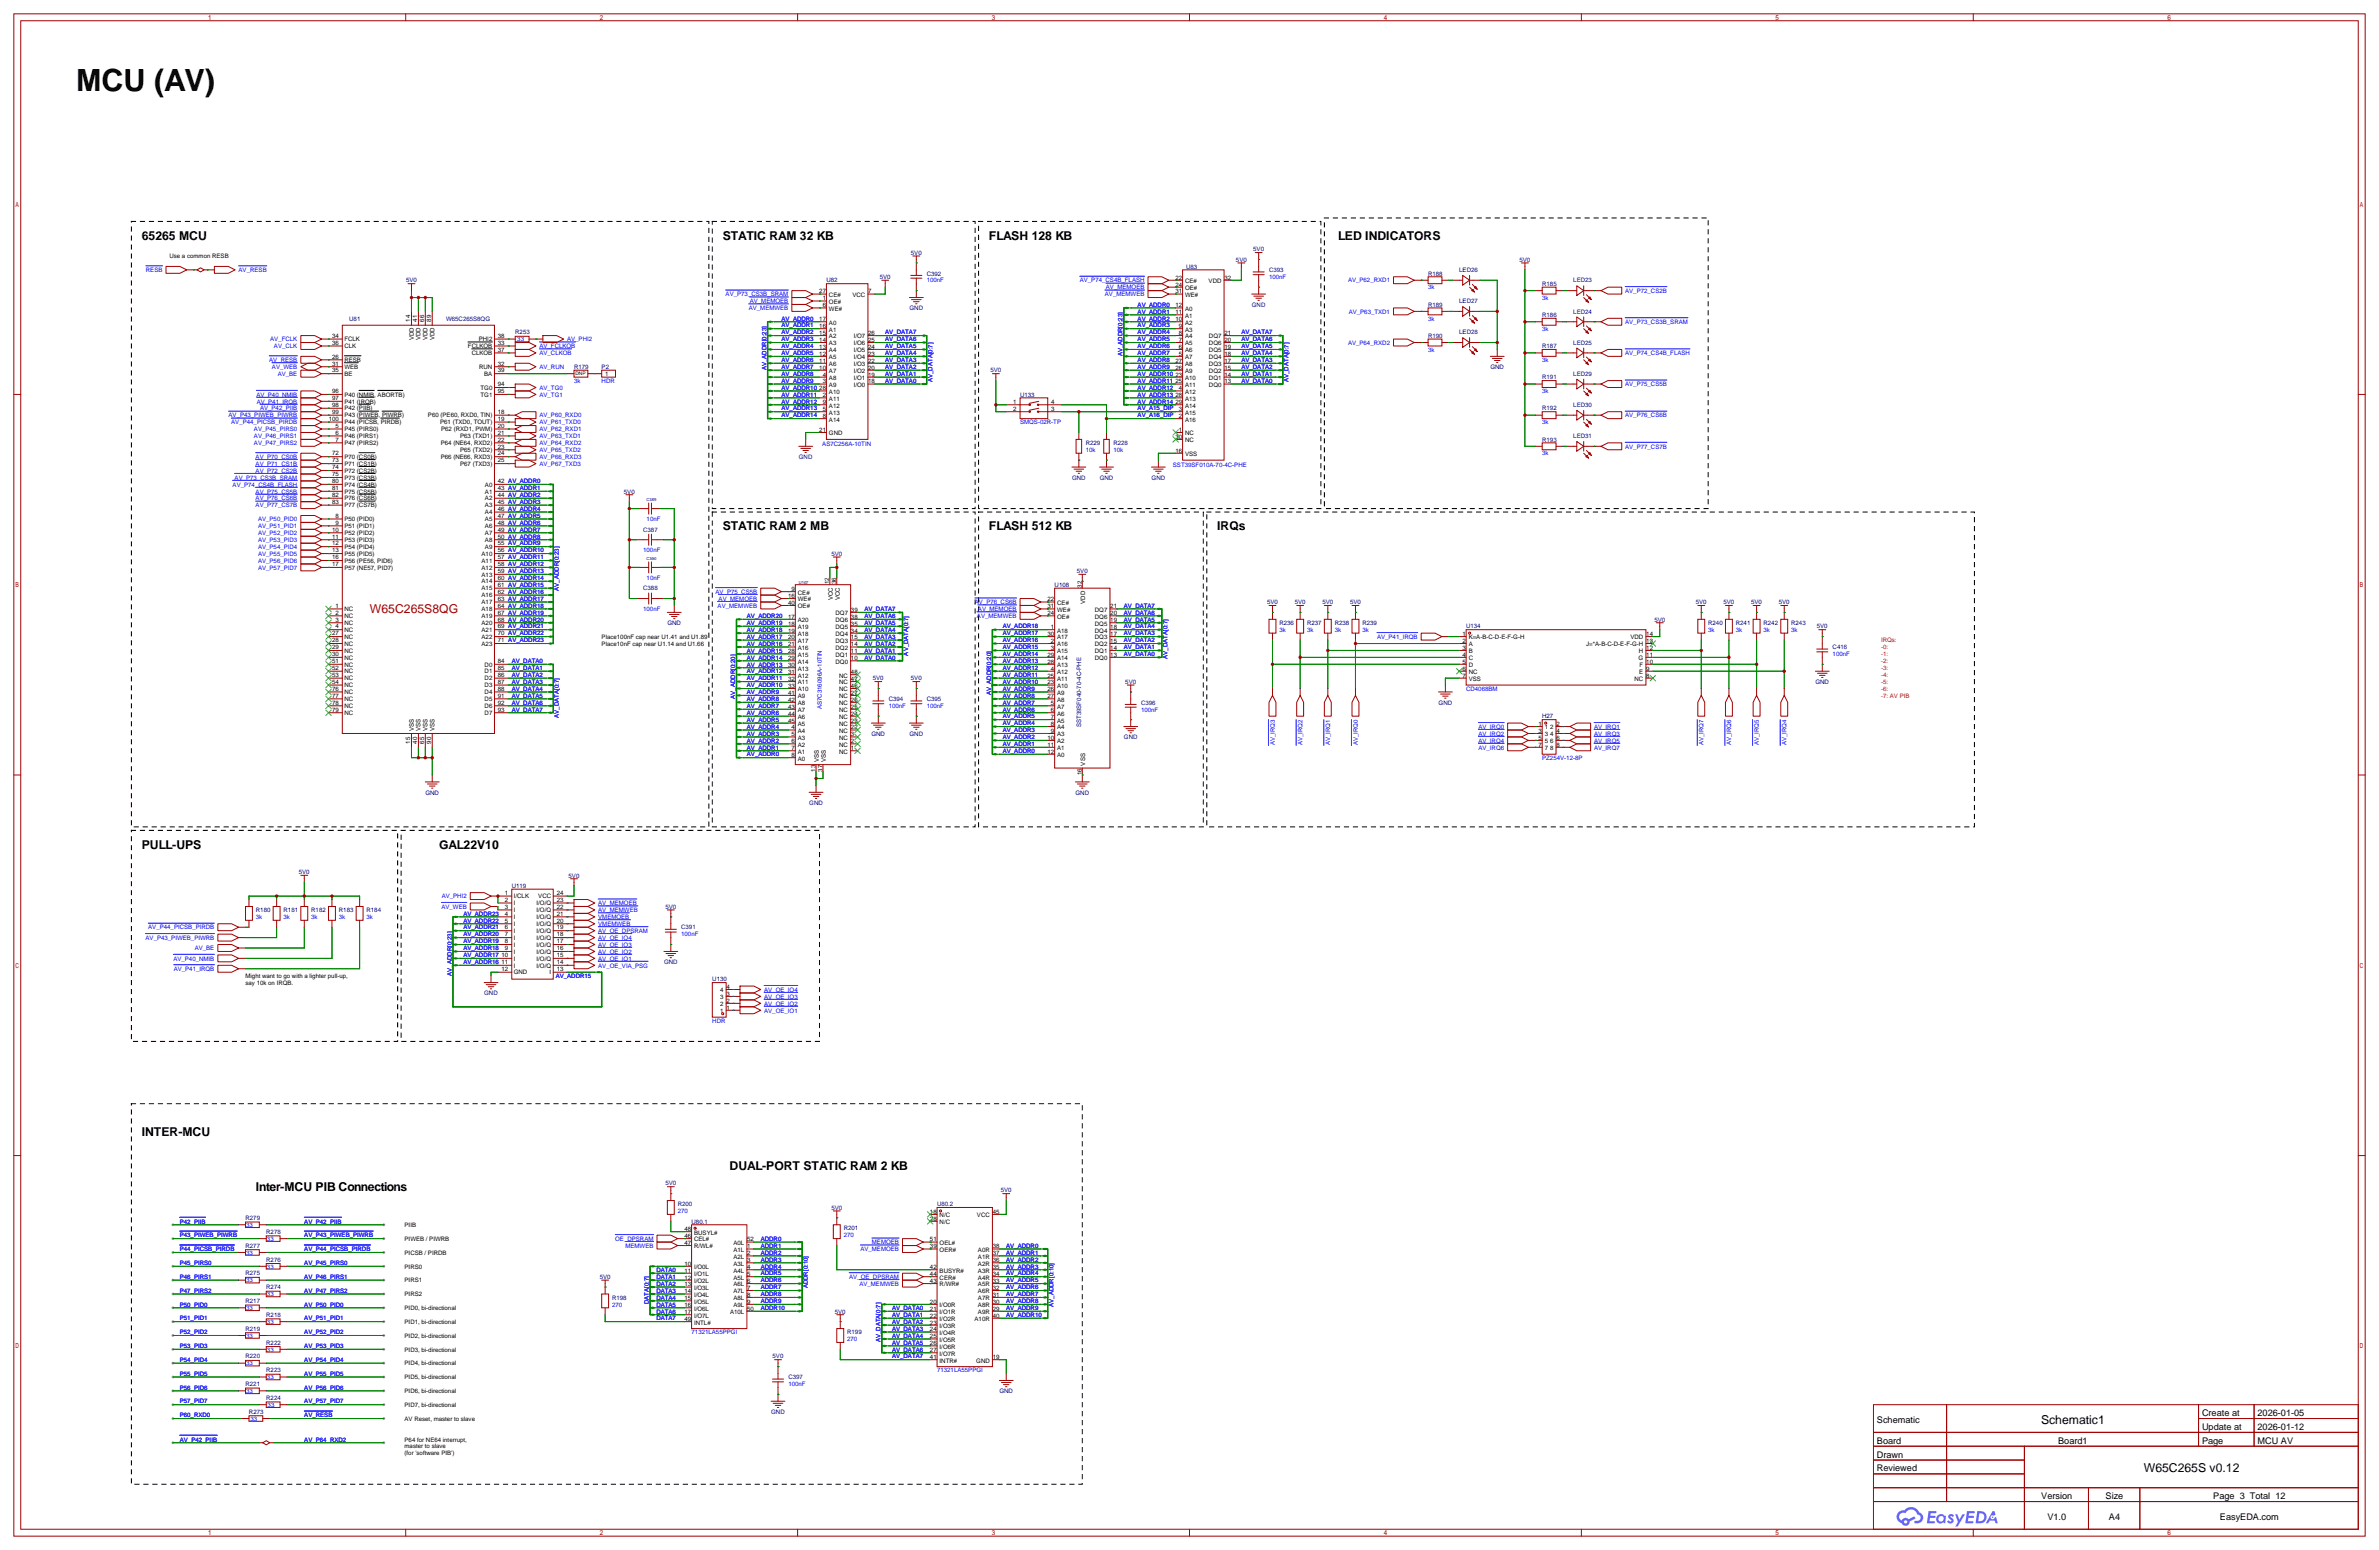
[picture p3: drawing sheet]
<svg xmlns="http://www.w3.org/2000/svg" width="874mm" height="569mm" viewBox="0 0 874 569" stroke-linecap="round" stroke-linejoin="round" font-family="sans-serif">
<defs><g id="words">
<text font-size="11.2" x="27.9" y="33.3">MCU (AV)</text>
<g font-size="4.5">
<text x="52.1" y="88">65265 MCU</text>
<text x="265.4" y="88">STATIC RAM 32 KB</text>
<text x="363.2" y="88">FLASH 128 KB</text>
<text x="491.5" y="88">LED INDICATORS</text>
<text x="265.4" y="194.7">STATIC RAM 2 MB</text>
<text x="363.2" y="194.7">FLASH 512 KB</text>
<text x="447" y="194.7">IRQs</text>
<text x="52.1" y="311.5">PULL-UPS</text>
<text x="161.3" y="311.8">GAL22V10</text>
<text x="52.1" y="416.9">INTER-MCU</text>
<text x="268" y="429.6">DUAL-PORT STATIC RAM 2 KB</text>
<text x="94" y="437.3">Inter-MCU PIB Connections</text>
<text x="749.6" y="522.7">Schematic1</text>
<text x="787.4" y="540.5">W65C265S v0.12</text>
</g>
<text font-size="4.5" fill="#a00000" x="135.9" y="225.2">W65C265S8QG</text>
<g font-size="3.4">
<text x="808.8" y="519.8">Create at</text>
<text x="829.2" y="519.8">2026-01-05</text>
<text x="689.4" y="522.3">Schematic</text>
<text x="808.8" y="524.9">Update at</text>
<text x="829.2" y="524.9">2026-01-12</text>
<text x="689.4" y="530">Board</text>
<text x="755.9" y="530">Board1</text>
<text x="808.8" y="530">Page</text>
<text x="829.2" y="530">MCU AV</text>
<text x="689.4" y="535">Drawn</text>
<text x="689.4" y="540.1">Reviewed</text>
<text x="749.7" y="550.3">Version</text>
<text x="773.3" y="550.3">Size</text>
<text x="812.9" y="550.3">Page 3 Total 12</text>
<text x="752" y="557.9">V1.0</text>
<text x="774.6" y="557.9">A4</text>
<text x="815.3" y="557.9">EasyEDA.com</text>
</g>
<g font-size="2.2">
<text x="62.2" y="94.8">Use a common RESB</text>
<text x="300.9" y="107.7">27</text>
<text x="318.9" y="107.7">7</text>
<text x="431.7" y="102.7">22</text>
<text x="431.7" y="105.2">24</text>
<text x="431.7" y="107.7">31</text>
<text x="435.3" y="103.9">CE#</text>
<text x="435.3" y="106.5">OE#</text>
<text x="443.9" y="103.9">VDD</text>
<text x="449.7" y="102.7">32</text>
<text x="302.2" y="110.3">1</text>
<text x="302.2" y="112.8">6</text>
<text x="304.5" y="111.5">OE#</text>
<text x="304.5" y="109">CE#</text>
<text x="313.1" y="109">VCC</text>
<text x="431.7" y="112.8">12</text>
<text x="435.3" y="109">WE#</text>
<text x="150.7" y="118.1" transform="rotate(-90 150.7 118.1)">14</text>
<text x="153.2" y="118.1" transform="rotate(-90 153.2 118.1)">41</text>
<text x="155.8" y="118.1" transform="rotate(-90 155.8 118.1)">66</text>
<text x="158.3" y="118.1" transform="rotate(-90 158.3 118.1)">89</text>
<text x="300.9" y="117.9">17</text>
<text x="304.5" y="114.1">WE#</text>
<text x="304.5" y="119.2">A0</text>
<text x="431.7" y="117.9">10</text>
<text x="431.7" y="115.4">11</text>
<text x="435.3" y="119.2">A2</text>
<text x="435.3" y="116.6">A1</text>
<text x="435.3" y="114.1">A0</text>
<text x="122" y="124">34</text>
<text x="126.5" y="125.3">FCLK</text>
<text x="152" y="124.9" transform="rotate(-90 152 124.9)">VDD</text>
<text x="154.5" y="124.9" transform="rotate(-90 154.5 124.9)">VDD</text>
<text x="157" y="124.9" transform="rotate(-90 157 124.9)">VDD</text>
<text x="159.6" y="124.9" transform="rotate(-90 159.6 124.9)">VDD</text>
<text x="175.9" y="125.3">PHI2</text>
<text x="182.9" y="124">38</text>
<text x="300.9" y="125.5">14</text>
<text x="300.9" y="123">15</text>
<text x="300.9" y="120.4">16</text>
<text x="304.5" y="124.2">A2</text>
<text x="304.5" y="121.7">A1</text>
<text x="313.6" y="124.2">I/O7</text>
<text x="318.9" y="125.5">25</text>
<text x="318.9" y="123">26</text>
<text x="433" y="125.5">7</text>
<text x="433" y="123">8</text>
<text x="433" y="120.4">9</text>
<text x="435.3" y="124.2">A4</text>
<text x="435.3" y="121.7">A3</text>
<text x="444" y="124.2">DQ7</text>
<text x="449.7" y="125.5">20</text>
<text x="449.7" y="123">21</text>
<text x="122" y="131.6">26</text>
<text x="122" y="126.6">36</text>
<text x="126.5" y="127.8">CLK</text>
<text x="171.9" y="127.8">FCLKOB</text>
<text x="173.2" y="130.4">CLKOB</text>
<text x="182.9" y="126.6">33</text>
<text x="182.9" y="129.1">37</text>
<text x="300.9" y="130.6">12</text>
<text x="300.9" y="128.1">13</text>
<text x="304.5" y="131.9">A5</text>
<text x="304.5" y="129.3">A4</text>
<text x="304.5" y="126.8">A3</text>
<text x="313.6" y="131.9">I/O4</text>
<text x="313.6" y="129.3">I/O5</text>
<text x="313.6" y="126.8">I/O6</text>
<text x="318.9" y="130.6">23</text>
<text x="318.9" y="128.1">24</text>
<text x="433" y="130.6">5</text>
<text x="433" y="128.1">6</text>
<text x="435.3" y="131.9">A7</text>
<text x="435.3" y="129.3">A6</text>
<text x="435.3" y="126.8">A5</text>
<text x="444" y="131.9">DQ4</text>
<text x="444" y="129.3">DQ5</text>
<text x="444" y="126.8">DQ6</text>
<text x="449.7" y="130.6">18</text>
<text x="449.7" y="128.1">19</text>
<text x="122" y="134.2">31</text>
<text x="122" y="136.7">35</text>
<text x="126.5" y="132.9">RESB</text>
<text x="126.5" y="135.4">WEB</text>
<text x="126.5" y="138">BE</text>
<text x="176" y="135.4">RUN</text>
<text x="177.9" y="138">BA</text>
<text x="182.9" y="134.2">32</text>
<text x="182.9" y="136.7">39</text>
<text x="222.2" y="138">1</text>
<text x="300.9" y="135.7">10</text>
<text x="300.9" y="133.1">11</text>
<text x="304.5" y="136.9">A7</text>
<text x="304.5" y="134.4">A6</text>
<text x="313.6" y="136.9">I/O2</text>
<text x="313.6" y="134.4">I/O3</text>
<text x="318.9" y="135.7">20</text>
<text x="318.9" y="133.1">22</text>
<text x="431.7" y="135.7">26</text>
<text x="431.7" y="133.1">27</text>
<text x="435.3" y="136.9">A9</text>
<text x="435.3" y="134.4">A8</text>
<text x="444" y="136.9">DQ2</text>
<text x="444" y="134.4">DQ3</text>
<text x="449.7" y="135.7">15</text>
<text x="449.7" y="133.1">17</text>
<text x="176.5" y="143.1">TG0</text>
<text x="182.9" y="141.8">94</text>
<text x="300.9" y="143.3">28</text>
<text x="302.2" y="140.8">3</text>
<text x="302.2" y="138.2">4</text>
<text x="304.5" y="142">A9</text>
<text x="304.5" y="139.5">A8</text>
<text x="313.6" y="142">I/O0</text>
<text x="313.6" y="139.5">I/O1</text>
<text x="318.9" y="140.8">18</text>
<text x="318.9" y="138.2">19</text>
<text x="431.7" y="138.2">23</text>
<text x="431.7" y="140.8">25</text>
<text x="433" y="143.3">4</text>
<text x="435.3" y="139.5">A10</text>
<text x="435.3" y="142">A11</text>
<text x="444" y="142">DQ0</text>
<text x="444" y="139.5">DQ1</text>
<text x="449.7" y="140.8">13</text>
<text x="449.7" y="138.2">14</text>
<text x="122" y="144.3">96</text>
<text x="122" y="146.9">97</text>
<text x="122" y="149.4">98</text>
<text x="126.5" y="145.6">P40 (NMIB, ABORTB)</text>
<text x="126.5" y="148.1">P41 (IRQB)</text>
<text x="176.5" y="145.6">TG1</text>
<text x="182.9" y="144.3">95</text>
<text x="302.2" y="145.8">2</text>
<text x="302.2" y="148.4">9</text>
<text x="304.5" y="147.1">A11</text>
<text x="304.5" y="149.6">A12</text>
<text x="304.5" y="144.6">A10</text>
<text x="372.1" y="148.4">1</text>
<text x="386.1" y="148.4">4</text>
<text x="431.7" y="145.8">28</text>
<text x="431.7" y="148.4">29</text>
<text x="435.3" y="144.6">A12</text>
<text x="435.3" y="147.1">A13</text>
<text x="435.3" y="149.6">A14</text>
<text x="120.7" y="154.5">100</text>
<text x="122" y="152">99</text>
<text x="126.5" y="150.7">P42 (PIIB)</text>
<text x="126.5" y="153.2">P43 (PIWEB, PIWRB)</text>
<text x="126.5" y="155.8">P44 (PICSB, PIRDB)</text>
<text x="157.2" y="153.2">P60 (PE60, RXD0, TIN)</text>
<text x="161.7" y="155.8">P61 (TXD0, TOUT)</text>
<text x="182.9" y="152">18</text>
<text x="182.9" y="154.5">19</text>
<text x="302.2" y="150.9">5</text>
<text x="302.2" y="153.5">8</text>
<text x="304.5" y="152.2">A13</text>
<text x="304.5" y="154.7">A14</text>
<text x="372.1" y="150.9">2</text>
<text x="386.1" y="150.9">3</text>
<text x="433" y="153.5">2</text>
<text x="433" y="150.9">3</text>
<text x="435.3" y="154.7">A16</text>
<text x="435.3" y="152.2">A15</text>
<text x="123.2" y="157">5</text>
<text x="123.2" y="159.6">6</text>
<text x="126.5" y="158.3">P45 (PIRS0)</text>
<text x="126.5" y="160.8">P46 (PIRS1)</text>
<text x="162" y="158.3">P62 (RXD1, PWM)</text>
<text x="169" y="160.8">P63 (TXD1)</text>
<text x="182.9" y="157">20</text>
<text x="182.9" y="159.6">21</text>
<text x="300.9" y="158.5">21</text>
<text x="304.5" y="159.8">GND</text>
<text x="431.7" y="161.1">30</text>
<text x="433" y="158.5">1</text>
<text x="435.3" y="159.8">NC</text>
<text x="122" y="167.2">72</text>
<text x="123.2" y="162.1">7</text>
<text x="126.5" y="163.4">P47 (PIRS2)</text>
<text x="161.9" y="163.4">P64 (NE64, RXD2)</text>
<text x="169" y="165.9">P65 (TXD2)</text>
<text x="182.9" y="162.1">22</text>
<text x="182.9" y="164.7">23</text>
<text x="182.9" y="167.2">24</text>
<text x="431.7" y="166.2">16</text>
<text x="435.3" y="167.4">VSS</text>
<text x="435.3" y="162.3">NC</text>
<text x="122" y="169.7">73</text>
<text x="122" y="172.3">74</text>
<text x="126.5" y="168.5">P70 (CS0B)</text>
<text x="126.5" y="171">P71 (CS1B)</text>
<text x="126.5" y="173.5">P72 (CS2B)</text>
<text x="161.9" y="168.5">P66 (NE66, RXD3)</text>
<text x="169" y="171">P67 (TXD3)</text>
<text x="182.9" y="169.7">25</text>
<text x="122" y="174.8">75</text>
<text x="122" y="177.4">80</text>
<text x="122" y="179.9">81</text>
<text x="126.5" y="176.1">P73 (CS3B)</text>
<text x="126.5" y="178.6">P74 (CS4B)</text>
<text x="178.1" y="178.6">A0</text>
<text x="182.9" y="177.4">42 AV_ADDR0</text>
<text x="182.9" y="179.9">43 AV_ADDR1</text>
<text x="122" y="182.4">82</text>
<text x="122" y="185">83</text>
<text x="126.5" y="181.2">P75 (CS5B)</text>
<text x="126.5" y="183.7">P76 (CS6B)</text>
<text x="178.1" y="181.2">A1</text>
<text x="178.1" y="183.7">A2</text>
<text x="182.9" y="182.4">44 AV_ADDR2</text>
<text x="182.9" y="185">45 AV_ADDR3</text>
<text x="123.2" y="190.1">8</text>
<text x="126.5" y="186.2">P77 (CS7B)</text>
<text x="126.5" y="191.3">P50 (PID0)</text>
<text x="178.1" y="186.2">A3</text>
<text x="178.1" y="188.8">A4</text>
<text x="178.1" y="191.3">A5</text>
<text x="182.9" y="187.5">46 AV_ADDR4</text>
<text x="182.9" y="190.1">47 AV_ADDR5</text>
<text x="122" y="195.1">10</text>
<text x="122" y="197.7">11</text>
<text x="123.2" y="192.6">9</text>
<text x="126.5" y="193.9">P51 (PID1)</text>
<text x="126.5" y="196.4">P52 (PID2)</text>
<text x="178.1" y="193.9">A6</text>
<text x="178.1" y="196.4">A7</text>
<text x="182.9" y="192.6">48 AV_ADDR6</text>
<text x="182.9" y="195.1">49 AV_ADDR7</text>
<text x="182.9" y="197.7">50 AV_ADDR8</text>
<text x="122" y="200.2">12</text>
<text x="122" y="202.8">13</text>
<text x="126.5" y="198.9">P53 (PID3)</text>
<text x="126.5" y="201.5">P54 (PID4)</text>
<text x="178.1" y="198.9">A8</text>
<text x="178.1" y="201.5">A9</text>
<text x="182.9" y="200.2">55 AV_ADDR9</text>
<text x="182.9" y="202.8">56 AV_ADDR10</text>
<text x="122" y="205.3">16</text>
<text x="122" y="207.8">17</text>
<text x="126.5" y="206.6">P56 (PE56, PID6)</text>
<text x="126.5" y="209.1">P57 (NE57, PID7)</text>
<text x="126.5" y="204">P55 (PID5)</text>
<text x="176.9" y="204">A10</text>
<text x="176.9" y="206.6">A11</text>
<text x="176.9" y="209.1">A12</text>
<text x="182.9" y="205.3">57 AV_ADDR11</text>
<text x="182.9" y="207.8">58 AV_ADDR12</text>
<text x="176.9" y="211.6">A13</text>
<text x="176.9" y="214.2">A14</text>
<text x="182.9" y="210.4">59 AV_ADDR13</text>
<text x="182.9" y="212.9">60 AV_ADDR14</text>
<text x="182.9" y="215.5">61 AV_ADDR15</text>
<text x="304.6" y="214.5" transform="rotate(-90 304.6 214.5)">12</text>
<text x="307.1" y="214.5" transform="rotate(-90 307.1 214.5)">36</text>
<text x="397.3" y="215.8" transform="rotate(-90 397.3 215.8)">32</text>
<text x="176.9" y="216.7">A15</text>
<text x="176.9" y="219.3">A16</text>
<text x="176.9" y="221.8">A17</text>
<text x="182.9" y="218">62 AV_ADDR16</text>
<text x="182.9" y="220.5">63 AV_ADDR17</text>
<text x="289.5" y="219.5">16</text>
<text x="290.7" y="217">9</text>
<text x="293" y="218.2">CE#</text>
<text x="293" y="220.8">WE#</text>
<text x="305.9" y="220.3" transform="rotate(-90 305.9 220.3)">VCC</text>
<text x="308.4" y="220.3" transform="rotate(-90 308.4 220.3)">VCC</text>
<text x="384.7" y="220.8">22</text>
<text x="398.6" y="221.6" transform="rotate(-90 398.6 221.6)">VDD</text>
<text x="123.2" y="223.1">1</text>
<text x="123.2" y="225.6">2</text>
<text x="126.5" y="224.3">NC</text>
<text x="126.5" y="226.9">NC</text>
<text x="176.9" y="224.3">A18</text>
<text x="176.9" y="226.9">A19</text>
<text x="182.9" y="223.1">64 AV_ADDR18</text>
<text x="182.9" y="225.6">67 AV_ADDR19</text>
<text x="289.5" y="227.1">17</text>
<text x="289.5" y="222">40</text>
<text x="293" y="223.3">OE#</text>
<text x="306.9" y="225.8">DQ7</text>
<text x="312.5" y="227.1">38</text>
<text x="312.5" y="224.6">39</text>
<text x="384.7" y="225.8">24</text>
<text x="384.7" y="223.3">31</text>
<text x="388.3" y="222">CE#</text>
<text x="388.3" y="227.1">OE#</text>
<text x="388.3" y="224.6">WE#</text>
<text x="402.1" y="227.1">DQ6</text>
<text x="402.1" y="224.6">DQ7</text>
<text x="407.8" y="225.8">20</text>
<text x="407.8" y="223.3">21</text>
<text x="122" y="233.2">27</text>
<text x="123.2" y="228.2">3</text>
<text x="123.2" y="230.7">4</text>
<text x="126.5" y="229.4">NC</text>
<text x="126.5" y="232">NC</text>
<text x="176.9" y="229.4">A20</text>
<text x="176.9" y="232">A21</text>
<text x="182.9" y="228.2">68 AV_ADDR20</text>
<text x="182.9" y="230.7">69 AV_ADDR21</text>
<text x="182.9" y="233.2">70 AV_ADDR22</text>
<text x="289.5" y="229.7">18</text>
<text x="289.5" y="232.2">19</text>
<text x="293" y="228.4">A20</text>
<text x="293" y="230.9">A19</text>
<text x="293" y="233.5">A18</text>
<text x="306.9" y="233.5">DQ4</text>
<text x="306.9" y="230.9">DQ5</text>
<text x="306.9" y="228.4">DQ6</text>
<text x="312.5" y="232.2">34</text>
<text x="312.5" y="229.7">35</text>
<text x="384.7" y="233.5">30</text>
<text x="386" y="230.9">1</text>
<text x="388.3" y="232.2">A18</text>
<text x="402.1" y="232.2">DQ4</text>
<text x="402.1" y="229.7">DQ5</text>
<text x="407.8" y="233.5">17</text>
<text x="407.8" y="230.9">18</text>
<text x="407.8" y="228.4">19</text>
<text x="537.1" y="233.5">1</text>
<text x="604.6" y="233.5">14</text>
<text x="122" y="235.8">28</text>
<text x="122" y="238.3">29</text>
<text x="126.5" y="234.5">NC</text>
<text x="126.5" y="237">NC</text>
<text x="126.5" y="239.6">NC</text>
<text x="176.9" y="234.5">A22</text>
<text x="176.9" y="237">A23</text>
<text x="182.9" y="235.8">71 AV_ADDR23</text>
<text x="221" y="234.5">Place100nF cap near U1.41 and U1.89</text>
<text x="221" y="237">Place10nF cap near U1.14 and U1.66</text>
<text x="289.5" y="234.7">20</text>
<text x="289.5" y="237.3">21</text>
<text x="289.5" y="239.8">28</text>
<text x="293" y="236">A17</text>
<text x="293" y="238.5">A16</text>
<text x="306.9" y="238.5">DQ2</text>
<text x="306.9" y="236">DQ3</text>
<text x="312.5" y="239.8">11</text>
<text x="312.5" y="237.3">14</text>
<text x="312.5" y="234.7">15</text>
<text x="386" y="236">2</text>
<text x="386" y="238.5">3</text>
<text x="388.3" y="237.3">A16</text>
<text x="388.3" y="239.8">A15</text>
<text x="388.3" y="234.7">A17</text>
<text x="402.1" y="239.8">DQ1</text>
<text x="402.1" y="237.3">DQ2</text>
<text x="402.1" y="234.7">DQ3</text>
<text x="407.8" y="238.5">14</text>
<text x="407.8" y="236">15</text>
<text x="537.1" y="236">2</text>
<text x="537.1" y="238.5">3</text>
<text x="539.4" y="234.7">K=A-B-C-D-E-F-G-H</text>
<text x="539.4" y="237.3">A</text>
<text x="539.4" y="239.8">B</text>
<text x="582.6" y="237.3">J=*A-B-C-D-E-F-G-H</text>
<text x="598.8" y="234.7">VDD</text>
<text x="602" y="239.8">H</text>
<text x="604.6" y="238.5">12</text>
<text x="604.6" y="236">13</text>
<text x="122" y="240.9">30</text>
<text x="122" y="243.4">51</text>
<text x="122" y="245.9">52</text>
<text x="126.5" y="242.1">NC</text>
<text x="126.5" y="244.7">NC</text>
<text x="178" y="244.7">D0</text>
<text x="182.9" y="243.4">84</text>
<text x="182.9" y="245.9">85</text>
<text x="289.5" y="242.4">29</text>
<text x="289.5" y="244.9">30</text>
<text x="293" y="241.1">A15</text>
<text x="293" y="243.6">A14</text>
<text x="306.9" y="243.6">DQ0</text>
<text x="306.9" y="241.1">DQ1</text>
<text x="312.5" y="242.4">10</text>
<text x="384.7" y="243.6">28</text>
<text x="384.7" y="241.1">29</text>
<text x="388.3" y="244.9">A13</text>
<text x="388.3" y="242.4">A14</text>
<text x="402.1" y="242.4">DQ0</text>
<text x="407.8" y="241.1">13</text>
<text x="537.1" y="241.1">4</text>
<text x="537.1" y="243.6">5</text>
<text x="539.4" y="242.4">C</text>
<text x="539.4" y="244.9">D</text>
<text x="601.8" y="242.4">G</text>
<text x="602.2" y="244.9">F</text>
<text x="604.6" y="243.6">10</text>
<text x="604.6" y="241.1">11</text>
<text x="122" y="248.5">53</text>
<text x="122" y="251">54</text>
<text x="126.5" y="247.2">NC</text>
<text x="126.5" y="249.7">NC</text>
<text x="178" y="247.2">D1</text>
<text x="178" y="249.7">D2</text>
<text x="182.9" y="248.5">86</text>
<text x="182.9" y="251">87</text>
<text x="289.5" y="247.4">31</text>
<text x="289.5" y="250">32</text>
<text x="293" y="246.2">A13</text>
<text x="293" y="248.7">A12</text>
<text x="293" y="251.2">A11</text>
<text x="308.2" y="251.2">NC</text>
<text x="308.2" y="248.7">NC</text>
<text x="312.5" y="250">47</text>
<text x="312.5" y="247.4">48</text>
<text x="384.7" y="251.2">23</text>
<text x="384.7" y="248.7">25</text>
<text x="386" y="246.2">4</text>
<text x="388.3" y="247.4">A12</text>
<text x="388.3" y="250">A11</text>
<text x="537.1" y="246.2">6</text>
<text x="537.1" y="248.7">7</text>
<text x="539.4" y="247.4">NC</text>
<text x="539.4" y="250">VSS</text>
<text x="600.3" y="250">NC</text>
<text x="602.1" y="247.4">E</text>
<text x="604.6" y="248.7">8</text>
<text x="604.6" y="246.2">9</text>
<text x="122" y="253.6">76</text>
<text x="122" y="256.1">77</text>
<text x="126.5" y="252.3">NC</text>
<text x="126.5" y="254.8">NC</text>
<text x="126.5" y="257.4">NC</text>
<text x="178" y="252.3">D3</text>
<text x="178" y="254.8">D4</text>
<text x="178" y="257.4">D5</text>
<text x="182.9" y="253.6">88</text>
<text x="182.9" y="256.1">91</text>
<text x="289.5" y="252.5">33</text>
<text x="289.5" y="255.1">41</text>
<text x="289.5" y="257.6">42</text>
<text x="293" y="253.8">A10</text>
<text x="293" y="256.3">A9</text>
<text x="308.2" y="256.3">NC</text>
<text x="308.2" y="253.8">NC</text>
<text x="312.5" y="257.6">26</text>
<text x="312.5" y="255.1">27</text>
<text x="312.5" y="252.5">46</text>
<text x="384.7" y="253.8">26</text>
<text x="384.7" y="256.3">27</text>
<text x="388.3" y="252.5">A10</text>
<text x="388.3" y="255.1">A9</text>
<text x="388.3" y="257.6">A8</text>
<text x="122" y="258.6">78</text>
<text x="122" y="261.2">79</text>
<text x="126.5" y="259.9">NC</text>
<text x="126.5" y="262.4">NC</text>
<text x="178" y="259.9">D6</text>
<text x="178" y="262.4">D7</text>
<text x="182.9" y="258.6">92</text>
<text x="182.9" y="261.2">93</text>
<text x="289.5" y="260.1">43</text>
<text x="289.5" y="262.7">44</text>
<text x="293" y="258.9">A8</text>
<text x="293" y="261.4">A7</text>
<text x="293" y="263.9">A6</text>
<text x="308.2" y="263.9">NC</text>
<text x="308.2" y="261.4">NC</text>
<text x="308.2" y="258.9">NC</text>
<text x="312.5" y="262.7">24</text>
<text x="312.5" y="260.1">25</text>
<text x="386" y="258.9">5</text>
<text x="386" y="261.4">6</text>
<text x="386" y="263.9">7</text>
<text x="388.3" y="260.1">A7</text>
<text x="388.3" y="262.7">A6</text>
<text x="152" y="268.5" transform="rotate(-90 152 268.5)">VSS</text>
<text x="154.5" y="268.5" transform="rotate(-90 154.5 268.5)">VSS</text>
<text x="157" y="268.5" transform="rotate(-90 157 268.5)">VSS</text>
<text x="159.6" y="268.5" transform="rotate(-90 159.6 268.5)">VSS</text>
<text x="289.5" y="265.2">45</text>
<text x="290.7" y="267.8">4</text>
<text x="293" y="269">A4</text>
<text x="293" y="266.5">A5</text>
<text x="308.2" y="269">NC</text>
<text x="308.2" y="266.5">NC</text>
<text x="312.5" y="267.8">22</text>
<text x="312.5" y="265.2">23</text>
<text x="386" y="266.5">8</text>
<text x="386" y="269">9</text>
<text x="388.3" y="265.2">A5</text>
<text x="388.3" y="267.8">A4</text>
<text x="565" y="266.5">1</text>
<text x="565" y="269">3</text>
<text x="567.4" y="267.8">1</text>
<text x="569.3" y="267.8">2</text>
<text x="571.6" y="269">4</text>
<text x="571.6" y="266.5">2</text>
<text x="150.7" y="273" transform="rotate(-90 150.7 273)">15</text>
<text x="153.2" y="273" transform="rotate(-90 153.2 273)">40</text>
<text x="155.8" y="273" transform="rotate(-90 155.8 273)">65</text>
<text x="158.3" y="273" transform="rotate(-90 158.3 273)">90</text>
<text x="290.7" y="270.3">5</text>
<text x="290.7" y="272.8">6</text>
<text x="290.7" y="275.4">7</text>
<text x="293" y="271.6">A3</text>
<text x="293" y="274.1">A2</text>
<text x="308.2" y="274.1">NC</text>
<text x="308.2" y="271.6">NC</text>
<text x="312.5" y="275.4">1</text>
<text x="312.5" y="272.8">2</text>
<text x="312.5" y="270.3">3</text>
<text x="384.7" y="271.6">10</text>
<text x="384.7" y="274.1">11</text>
<text x="388.3" y="270.3">A3</text>
<text x="388.3" y="272.8">A2</text>
<text x="388.3" y="275.4">A1</text>
<text x="565" y="271.6">5</text>
<text x="565" y="274.1">7</text>
<text x="567.4" y="270.3">3</text>
<text x="567.4" y="272.8">5</text>
<text x="567.4" y="275.4">7</text>
<text x="569.3" y="275.4">8</text>
<text x="569.3" y="272.8">6</text>
<text x="569.3" y="270.3">4</text>
<text x="571.6" y="274.1">8</text>
<text x="571.6" y="271.6">6</text>
<text x="290.7" y="277.9">8</text>
<text x="293" y="276.6">A1</text>
<text x="293" y="279.2">A0</text>
<text x="300.8" y="279.7" transform="rotate(-90 300.8 279.7)">VSS</text>
<text x="303.3" y="279.7" transform="rotate(-90 303.3 279.7)">VSS</text>
<text x="308.2" y="276.6">NC</text>
<text x="384.7" y="276.6">12</text>
<text x="388.3" y="277.9">A0</text>
<text x="398.6" y="281" transform="rotate(-90 398.6 281)">VSS</text>
<text x="299.5" y="283.3" transform="rotate(-90 299.5 283.3)">13</text>
<text x="302" y="283.3" transform="rotate(-90 302 283.3)">37</text>
<text x="397.3" y="284.6" transform="rotate(-90 397.3 284.6)">16</text>
<text x="185.4" y="328.5">1</text>
<text x="188.7" y="329.8">I/CLK</text>
<text x="197.7" y="329.8">VCC</text>
<text x="204.5" y="328.5">24</text>
<text x="185.4" y="331">2</text>
<text x="185.4" y="333.6">3</text>
<text x="188.7" y="332.3">I</text>
<text x="188.7" y="334.8">I</text>
<text x="197.1" y="334.8">I/O/Q</text>
<text x="197.1" y="332.3">I/O/Q</text>
<text x="204.5" y="333.6">22</text>
<text x="204.5" y="331">23</text>
<text x="185.4" y="336.1">4</text>
<text x="185.4" y="338.6">5</text>
<text x="185.4" y="341.2">6</text>
<text x="188.7" y="337.4">I</text>
<text x="188.7" y="339.9">I</text>
<text x="197.1" y="339.9">I/O/Q</text>
<text x="197.1" y="337.4">I/O/Q</text>
<text x="204.5" y="341.2">19</text>
<text x="204.5" y="338.6">20</text>
<text x="204.5" y="336.1">21</text>
<text x="185.4" y="343.7">7</text>
<text x="185.4" y="346.3">8</text>
<text x="188.7" y="342.5">I</text>
<text x="188.7" y="345">I</text>
<text x="188.7" y="347.5">I</text>
<text x="197.1" y="347.5">I/O/Q</text>
<text x="197.1" y="345">I/O/Q</text>
<text x="197.1" y="342.5">I/O/Q</text>
<text x="204.5" y="346.3">17</text>
<text x="204.5" y="343.7">18</text>
<text x="184.2" y="351.3">10</text>
<text x="184.2" y="353.9">11</text>
<text x="185.4" y="348.8">9</text>
<text x="188.7" y="350.1">I</text>
<text x="188.7" y="352.6">I</text>
<text x="197.1" y="352.6">I/O/Q</text>
<text x="197.1" y="350.1">I/O/Q</text>
<text x="204.5" y="353.9">14</text>
<text x="204.5" y="351.3">15</text>
<text x="204.5" y="348.8">16</text>
<text x="90.2" y="359">Might want to go with a lighter pull-up,</text>
<text x="184.2" y="356.4">12</text>
<text x="188.7" y="355.2">I</text>
<text x="188.7" y="357.7">GND</text>
<text x="197.1" y="355.2">I/O/Q</text>
<text x="201.8" y="357.7">I</text>
<text x="204.5" y="356.4">13</text>
<text x="90.2" y="361.5">say 10k on IRQB.</text>
<text x="264.5" y="364.3">4</text>
<text x="266.8" y="365.5">3</text>
<text x="266.8" y="363">4</text>
<text x="264.5" y="371.9">1</text>
<text x="264.5" y="369.4">2</text>
<text x="264.5" y="366.8">3</text>
<text x="266.8" y="370.6">1</text>
<text x="266.8" y="368.1">2</text>
<text x="341.6" y="445.6">18</text>
<text x="341.6" y="448.1">28</text>
<text x="345.1" y="446.8">N/C</text>
<text x="345.1" y="449.4">N/C</text>
<text x="358.8" y="446.8">VCC</text>
<text x="364.6" y="445.6">45</text>
<text x="148.6" y="455.5">PIWEB / PIWRB</text>
<text x="148.6" y="450.4">PIIB</text>
<text x="251.4" y="451.9">48</text>
<text x="251.4" y="454.4">46</text>
<text x="254.9" y="453.2">BUSYL#</text>
<text x="254.9" y="455.7">CEL#</text>
<text x="274.4" y="455.7">52</text>
<text x="341.6" y="455.7">51</text>
<text x="148.6" y="460.6">PICSB / PIRDB</text>
<text x="251.4" y="457">47</text>
<text x="254.9" y="458.3">R/WL#</text>
<text x="269.4" y="459.5">A1L</text>
<text x="269.4" y="457">A0L</text>
<text x="274.4" y="460.8">2</text>
<text x="274.4" y="458.3">1</text>
<text x="341.6" y="458.3">39</text>
<text x="345.1" y="457">OEL#</text>
<text x="345.1" y="459.5">OER#</text>
<text x="359.2" y="459.5">A0R</text>
<text x="364.6" y="460.8">37</text>
<text x="364.6" y="458.3">38</text>
<text x="148.6" y="465.6">PIRS0</text>
<text x="251.4" y="464.6">10</text>
<text x="251.4" y="467.1">11</text>
<text x="254.9" y="465.9">I/O0L</text>
<text x="269.4" y="467.1">A4L</text>
<text x="269.4" y="464.6">A3L</text>
<text x="269.4" y="462.1">A2L</text>
<text x="274.4" y="465.9">4</text>
<text x="274.4" y="463.3">3</text>
<text x="341.6" y="465.9">42</text>
<text x="345.1" y="467.1">BUSYR#</text>
<text x="359.2" y="467.1">A3R</text>
<text x="359.2" y="464.6">A2R</text>
<text x="359.2" y="462.1">A1R</text>
<text x="364.6" y="465.9">35</text>
<text x="364.6" y="463.3">36</text>
<text x="148.6" y="470.7">PIRS1</text>
<text x="251.4" y="469.7">12</text>
<text x="251.4" y="472.2">13</text>
<text x="254.9" y="468.4">I/O1L</text>
<text x="254.9" y="471">I/O2L</text>
<text x="254.9" y="473.5">I/O3L</text>
<text x="269.4" y="472.2">A6L</text>
<text x="269.4" y="469.7">A5L</text>
<text x="274.4" y="473.5">7</text>
<text x="274.4" y="471">6</text>
<text x="274.4" y="468.4">5</text>
<text x="341.6" y="468.4">44</text>
<text x="341.6" y="471">43</text>
<text x="345.1" y="469.7">CER#</text>
<text x="345.1" y="472.2">R/WR#</text>
<text x="359.2" y="472.2">A5R</text>
<text x="359.2" y="469.7">A4R</text>
<text x="364.6" y="473.5">32</text>
<text x="364.6" y="471">33</text>
<text x="364.6" y="468.4">34</text>
<text x="148.6" y="475.8">PIRS2</text>
<text x="251.4" y="474.8">14</text>
<text x="251.4" y="477.3">15</text>
<text x="251.4" y="479.8">16</text>
<text x="254.9" y="476">I/O4L</text>
<text x="254.9" y="478.6">I/O5L</text>
<text x="269.4" y="479.8">A9L</text>
<text x="269.4" y="477.3">A8L</text>
<text x="269.4" y="474.8">A7L</text>
<text x="274.4" y="478.6">9</text>
<text x="274.4" y="476">8</text>
<text x="341.6" y="478.6">20</text>
<text x="345.1" y="479.8">I/O0R</text>
<text x="359.2" y="479.8">A8R</text>
<text x="359.2" y="477.3">A7R</text>
<text x="359.2" y="474.8">A6R</text>
<text x="364.6" y="478.6">30</text>
<text x="364.6" y="476">31</text>
<text x="148.6" y="480.9">PID0, bi-directional</text>
<text x="148.6" y="486">PID1, bi-directional</text>
<text x="251.4" y="482.4">17</text>
<text x="251.4" y="484.9">49</text>
<text x="254.9" y="481.1">I/O6L</text>
<text x="254.9" y="483.7">I/O7L</text>
<text x="268.1" y="482.4">A10L</text>
<text x="274.4" y="481.1">50</text>
<text x="341.6" y="481.1">21</text>
<text x="341.6" y="483.7">22</text>
<text x="345.1" y="482.4">I/O1R</text>
<text x="345.1" y="484.9">I/O2R</text>
<text x="357.9" y="484.9">A10R</text>
<text x="359.2" y="482.4">A9R</text>
<text x="364.6" y="483.7">40</text>
<text x="364.6" y="481.1">29</text>
<text x="148.6" y="491">PID2, bi-directional</text>
<text x="254.9" y="486.2">INTL#</text>
<text x="341.6" y="486.2">23</text>
<text x="341.6" y="488.7">24</text>
<text x="341.6" y="491.3">25</text>
<text x="345.1" y="487.5">I/O3R</text>
<text x="345.1" y="490">I/O4R</text>
<text x="148.6" y="496.1">PID3, bi-directional</text>
<text x="341.6" y="493.8">26</text>
<text x="341.6" y="496.4">27</text>
<text x="345.1" y="492.5">I/O5R</text>
<text x="345.1" y="495.1">I/O6R</text>
<text x="345.1" y="497.6">I/O7R</text>
<text x="148.6" y="501.2">PID4, bi-directional</text>
<text x="341.6" y="498.9">41</text>
<text x="345.1" y="500.2">INTR#</text>
<text x="358.6" y="500.2">GND</text>
<text x="364.6" y="498.9">19</text>
<text x="148.6" y="506.3">PID5, bi-directional</text>
<text x="148.6" y="511.4">PID6, bi-directional</text>
<text x="148.6" y="516.4">PID7, bi-directional</text>
<text x="148.6" y="521.5">AV Reset, master to slave</text>
<text x="148.6" y="529.1">P64 for NE64 interrupt,</text>
<text x="148.6" y="531.7">master to slave</text>
<text x="148.6" y="534.2">(for 'software PIB')</text>
</g>
<g font-size="2.2" fill="#000080">
<text x="334.6" y="93.5">5V0</text>
<text x="460.3" y="92.3">5V0</text>
<text x="340.4" y="101.2">C392</text>
<text x="435.6" y="98.6">U83</text>
<text x="453.9" y="96.1">5V0</text>
<text x="466.1" y="99.9">C393</text>
<text x="524.5" y="101.2">R188</text>
<text x="535.9" y="99.9">LED26</text>
<text x="558.1" y="96.1">5V0</text>
<text x="149.1" y="103.7">5V0</text>
<text x="303.5" y="103.7">U82</text>
<text x="323.1" y="102.4">5V0</text>
<text x="566.4" y="105">R185</text>
<text x="577.8" y="103.7">LED23</text>
<text x="334.1" y="113.9">GND</text>
<text x="459.8" y="112.6">GND</text>
<text x="524.5" y="112.6">R189</text>
<text x="535.9" y="111.3">LED27</text>
<text x="128.3" y="117.7">U81</text>
<text x="163.8" y="117.7">W65C265S8QG</text>
<text x="566.4" y="116.4">R186</text>
<text x="577.8" y="115.1">LED24</text>
<text x="189.2" y="122.7">R253</text>
<text x="524.5" y="124">R190</text>
<text x="535.9" y="122.7">LED28</text>
<text x="566.4" y="127.8">R187</text>
<text x="577.8" y="126.6">LED25</text>
<text x="210.8" y="135.4">R179</text>
<text x="221" y="135.4">P2</text>
<text x="363.8" y="136.7">5V0</text>
<text x="547.4" y="135.4">GND</text>
<text x="577.8" y="138">LED29</text>
<text x="566.4" y="139.3">R191</text>
<text x="374.6" y="145.6">U133</text>
<text x="577.8" y="149.4">LED30</text>
<text x="566.4" y="150.7">R192</text>
<text x="577.8" y="160.8">LED31</text>
<text x="398.8" y="163.4">R229</text>
<text x="408.9" y="163.4">R228</text>
<text x="566.4" y="162.1">R193</text>
<text x="293.4" y="168.5">GND</text>
<text x="393.7" y="176.1">GND</text>
<text x="403.9" y="176.1">GND</text>
<text x="423" y="176.1">GND</text>
<text x="229.1" y="181.2">5V0</text>
<text x="236.2" y="195.1">C387</text>
<text x="305.3" y="204">5V0</text>
<text x="387.3" y="215.5">U108</text>
<text x="395.5" y="210.4">5V0</text>
<text x="236.2" y="216.7">C388</text>
<text x="465.4" y="221.8">5V0</text>
<text x="475.5" y="221.8">5V0</text>
<text x="485.7" y="221.8">5V0</text>
<text x="495.8" y="221.8">5V0</text>
<text x="622.8" y="221.8">5V0</text>
<text x="633" y="221.8">5V0</text>
<text x="643.2" y="221.8">5V0</text>
<text x="653.3" y="221.8">5V0</text>
<text x="245.2" y="229.4">GND</text>
<text x="469.9" y="229.4">R236</text>
<text x="480.1" y="229.4">R237</text>
<text x="490.2" y="229.4">R238</text>
<text x="500.4" y="229.4">R239</text>
<text x="538.5" y="230.7">U134</text>
<text x="607.6" y="228.2">5V0</text>
<text x="627.4" y="229.4">R240</text>
<text x="637.5" y="229.4">R241</text>
<text x="647.7" y="229.4">R242</text>
<text x="657.9" y="229.4">R243</text>
<text x="667.3" y="230.7">5V0</text>
<text x="673.1" y="238.3">C416</text>
<text x="320.6" y="249.7">5V0</text>
<text x="334.6" y="249.7">5V0</text>
<text x="413.3" y="251">5V0</text>
<text x="666.8" y="251">GND</text>
<text x="326.4" y="257.4">C394</text>
<text x="340.4" y="257.4">C395</text>
<text x="419.1" y="258.6">C396</text>
<text x="528.4" y="258.6">GND</text>
<text x="566.4" y="263.7">H27</text>
<text x="397.1" y="267" transform="rotate(-90 397.1 267)">SST39SF040-70-4C-PHE</text>
<text x="320.1" y="270.1">GND</text>
<text x="334.1" y="270.1">GND</text>
<text x="412.8" y="271.3">GND</text>
<text x="156.3" y="291.7">GND</text>
<text x="395" y="291.7">GND</text>
<text x="297.2" y="295.5">GND</text>
<text x="109.8" y="320.9">5V0</text>
<text x="208.8" y="322.1">5V0</text>
<text x="188" y="325.9">U119</text>
<text x="94" y="334.8">R180</text>
<text x="104.1" y="334.8">R181</text>
<text x="114.3" y="334.8">R182</text>
<text x="124.5" y="334.8">R183</text>
<text x="134.6" y="334.8">R184</text>
<text x="244.4" y="333.6">5V0</text>
<text x="250.2" y="341.2">C391</text>
<text x="243.9" y="353.9">GND</text>
<text x="177.8" y="365.3">GND</text>
<text x="261.6" y="360.2">U130</text>
<text x="244.4" y="435.2">5V0</text>
<text x="367.6" y="437.7">5V0</text>
<text x="248.9" y="442.8">R200</text>
<text x="344.2" y="442.8">U80.2</text>
<text x="90.2" y="447.9">R279</text>
<text x="254" y="449.1">U80.1</text>
<text x="305.3" y="444.1">5V0</text>
<text x="97.8" y="452.9">R278</text>
<text x="309.9" y="451.7">R201</text>
<text x="90.2" y="458">R277</text>
<text x="97.8" y="463.1">R276</text>
<text x="90.2" y="468.2">R275</text>
<text x="97.8" y="473.3">R274</text>
<text x="220.3" y="469.5">5V0</text>
<text x="90.2" y="478.3">R217</text>
<text x="224.8" y="477.1">R198</text>
<text x="97.8" y="483.4">R218</text>
<text x="306.6" y="482.2">5V0</text>
<text x="90.2" y="488.5">R219</text>
<text x="311.1" y="489.8">R199</text>
<text x="97.8" y="493.6">R222</text>
<text x="90.2" y="498.7">R220</text>
<text x="97.8" y="503.7">R223</text>
<text x="283.8" y="498.7">5V0</text>
<text x="90.2" y="508.8">R221</text>
<text x="289.6" y="506.3">C397</text>
<text x="97.8" y="513.9">R224</text>
<text x="367.1" y="511.4">GND</text>
<text x="91.4" y="519">R273</text>
<text x="283.3" y="519">GND</text>
</g>
<g font-size="2.2" fill="#00f">
<text x="53.6" y="99.9">RESB</text>
<text x="87.6" y="99.9">AV_RESB</text>
<text x="340.4" y="103.7">100nF</text>
<text x="396.6" y="103.7">AV_P74_CS4B_FLASH</text>
<text x="406.2" y="106.2">AV_MEMOEB</text>
<text x="466.1" y="102.4">100nF</text>
<text x="495.1" y="103.7">AV_P62_RXD1</text>
<text x="524.5" y="106.2">3k</text>
<text x="596.9" y="107.5">AV_P72_CS2B</text>
<text x="266.5" y="108.8">AV_P73_CS3B_SRAM</text>
<text x="275" y="113.9">AV_MEMWEB</text>
<text x="275.4" y="111.3">AV_MEMOEB</text>
<text x="405.8" y="108.8">AV_MEMWEB</text>
<text x="417.8" y="112.6">AV_ADDR0</text>
<text x="566.4" y="110">3k</text>
<text x="287" y="117.7">AV_ADDR0</text>
<text x="417.8" y="115.1">AV_ADDR1</text>
<text x="417.8" y="117.7">AV_ADDR2</text>
<text x="495.3" y="115.1">AV_P63_TXD1</text>
<text x="524.5" y="117.7">3k</text>
<text x="596.9" y="118.9">AV_P73_CS3B_SRAM</text>
<text x="99.3" y="125.3">AV_FCLK</text>
<text x="190" y="125.3">33</text>
<text x="208.3" y="125.3">AV_PHI2</text>
<text x="287" y="120.2">AV_ADDR1</text>
<text x="287" y="122.7">AV_ADDR2</text>
<text x="287" y="125.3">AV_ADDR3</text>
<text x="325.1" y="125.3">AV_DATA6</text>
<text x="325.1" y="122.7">AV_DATA7</text>
<text x="417.8" y="120.2">AV_ADDR3</text>
<text x="417.8" y="122.7">AV_ADDR4</text>
<text x="417.8" y="125.3">AV_ADDR5</text>
<text x="455.9" y="125.3">AV_DATA6</text>
<text x="455.9" y="122.7">AV_DATA7</text>
<text x="566.4" y="121.5">3k</text>
<text x="100.6" y="127.8">AV_CLK</text>
<text x="198.1" y="127.8">AV_FCLKOB</text>
<text x="198.1" y="130.4">AV_CLKOB</text>
<text x="287" y="127.8">AV_ADDR4</text>
<text x="287" y="130.4">AV_ADDR5</text>
<text x="325.1" y="130.4">AV_DATA4</text>
<text x="325.1" y="127.8">AV_DATA5</text>
<text x="412.3" y="130.8" transform="rotate(-90 412.3 130.8)">AV_ADDR[0:23]</text>
<text x="417.8" y="127.8">AV_ADDR6</text>
<text x="417.8" y="130.4">AV_ADDR7</text>
<text x="455.9" y="130.4">AV_DATA4</text>
<text x="455.9" y="127.8">AV_DATA5</text>
<text x="495.1" y="126.6">AV_P64_RXD2</text>
<text x="524.5" y="129.1">3k</text>
<text x="596.9" y="130.4">AV_P74_CS4B_FLASH</text>
<text x="98.9" y="132.9">AV_RESB</text>
<text x="99.9" y="135.4">AV_WEB</text>
<text x="102" y="138">AV_BE</text>
<text x="198.1" y="135.4">AV_RUN</text>
<text x="281.5" y="135.9" transform="rotate(-90 281.5 135.9)">AV_ADDR[0:23]</text>
<text x="287" y="132.9">AV_ADDR6</text>
<text x="287" y="135.4">AV_ADDR7</text>
<text x="287" y="138">AV_ADDR8</text>
<text x="325.1" y="138">AV_DATA1</text>
<text x="325.1" y="135.4">AV_DATA2</text>
<text x="325.1" y="132.9">AV_DATA3</text>
<text x="417.8" y="132.9">AV_ADDR8</text>
<text x="417.8" y="135.4">AV_ADDR9</text>
<text x="417.8" y="138">AV_ADDR10</text>
<text x="455.9" y="138">AV_DATA1</text>
<text x="455.9" y="135.4">AV_DATA2</text>
<text x="455.9" y="132.9">AV_DATA3</text>
<text x="566.4" y="132.9">3k</text>
<text x="198.1" y="143.1">AV_TG0</text>
<text x="210.8" y="140.5">3k</text>
<text x="221" y="140.5">HDR</text>
<text x="287" y="140.5">AV_ADDR9</text>
<text x="287" y="143.1">AV_ADDR10</text>
<text x="325.1" y="140.5">AV_DATA0</text>
<text x="342.5" y="140.3" transform="rotate(-90 342.5 140.3)">AV_DATA[0:7]</text>
<text x="417.8" y="140.5">AV_ADDR11</text>
<text x="417.8" y="143.1">AV_ADDR12</text>
<text x="455.9" y="140.5">AV_DATA0</text>
<text x="473.3" y="140.3" transform="rotate(-90 473.3 140.3)">AV_DATA[0:7]</text>
<text x="596.9" y="141.8">AV_P75_CS5B</text>
<text x="94.1" y="145.6">AV_P40_NMIB</text>
<text x="94.3" y="148.1">AV_P41_IRQB</text>
<text x="198.1" y="145.6">AV_TG1</text>
<text x="287" y="145.6">AV_ADDR11</text>
<text x="287" y="148.1">AV_ADDR12</text>
<text x="417.8" y="145.6">AV_ADDR13</text>
<text x="417.8" y="148.1">AV_ADDR14</text>
<text x="566.4" y="144.3">3k</text>
<text x="83.9" y="153.2">AV_P43_PIWEB_PIWRB</text>
<text x="84.9" y="155.8">AV_P44_PICSB_PIRDB</text>
<text x="95.5" y="150.7">AV_P42_PIIB</text>
<text x="198.1" y="153.2">AV_P60_RXD0</text>
<text x="198.1" y="155.8">AV_P61_TXD0</text>
<text x="287" y="150.7">AV_ADDR13</text>
<text x="287" y="153.2">AV_ADDR14</text>
<text x="374.6" y="155.8">SMQS-02R-TP</text>
<text x="417.8" y="153.2">AV_A16_DIP</text>
<text x="417.8" y="150.7">AV_A15_DIP</text>
<text x="566.4" y="155.8">3k</text>
<text x="596.9" y="153.2">AV_P76_CS6B</text>
<text x="93.3" y="158.3">AV_P45_PIRS0</text>
<text x="93.3" y="160.8">AV_P46_PIRS1</text>
<text x="198.1" y="158.3">AV_P62_RXD1</text>
<text x="198.1" y="160.8">AV_P63_TXD1</text>
<text x="93.3" y="163.4">AV_P47_PIRS2</text>
<text x="198.1" y="163.4">AV_P64_RXD2</text>
<text x="198.1" y="165.9">AV_P65_TXD2</text>
<text x="302" y="163.9">AS7C256A-10TIN</text>
<text x="398.8" y="165.9">10k</text>
<text x="408.9" y="165.9">10k</text>
<text x="566.4" y="167.2">3k</text>
<text x="596.9" y="164.7">AV_P77_CS7B</text>
<text x="93.9" y="173.5">AV_P72_CS2B</text>
<text x="93.9" y="171">AV_P71_CS1B</text>
<text x="93.9" y="168.5">AV_P70_CS0B</text>
<text x="198.1" y="168.5">AV_P66_RXD3</text>
<text x="198.1" y="171">AV_P67_TXD3</text>
<text x="430.8" y="171.5">SST39SF010A-70-4C-PHE</text>
<text x="85.4" y="178.6">AV_P74_CS4B_FLASH</text>
<text x="86.2" y="176.1">AV_P73_CS3B_SRAM</text>
<text x="93.9" y="183.7">AV_P76_CS6B</text>
<text x="93.9" y="181.2">AV_P75_CS5B</text>
<text x="93.9" y="186.2">AV_P77_CS7B</text>
<text x="94.8" y="191.3">AV_P50_PID0</text>
<text x="237.5" y="191.3">10nF</text>
<text x="94.8" y="196.4">AV_P52_PID2</text>
<text x="94.8" y="193.9">AV_P51_PID1</text>
<text x="94.8" y="201.5">AV_P54_PID4</text>
<text x="94.8" y="198.9">AV_P53_PID3</text>
<text x="236.2" y="202.8">100nF</text>
<text x="94.8" y="209.1">AV_P57_PID7</text>
<text x="94.8" y="206.6">AV_P56_PID6</text>
<text x="94.8" y="204">AV_P55_PID5</text>
<text x="237.5" y="212.9">10nF</text>
<text x="205.3" y="216.9" transform="rotate(-90 205.3 216.9)">AV_ADDR[0:23]</text>
<text x="262.8" y="218">AV_P75_CS5B</text>
<text x="263.9" y="220.5">AV_MEMOEB</text>
<text x="358.1" y="221.8">AV_P76_CS6B</text>
<text x="236.2" y="224.3">100nF</text>
<text x="263.6" y="223.1">AV_MEMWEB</text>
<text x="274.3" y="226.9">AV_ADDR20</text>
<text x="317.5" y="226.9">AV_DATA6</text>
<text x="317.5" y="224.3">AV_DATA7</text>
<text x="358.8" y="226.9">AV_MEMWEB</text>
<text x="359.2" y="224.3">AV_MEMOEB</text>
<text x="412.7" y="225.6">AV_DATA6</text>
<text x="412.7" y="223.1">AV_DATA7</text>
<text x="274.3" y="232">AV_ADDR18</text>
<text x="274.3" y="229.4">AV_ADDR19</text>
<text x="317.5" y="232">AV_DATA4</text>
<text x="317.5" y="229.4">AV_DATA5</text>
<text x="368.3" y="233.2">AV_ADDR17</text>
<text x="368.3" y="230.7">AV_ADDR18</text>
<text x="412.7" y="233.2">AV_DATA3</text>
<text x="412.7" y="230.7">AV_DATA4</text>
<text x="412.7" y="228.2">AV_DATA5</text>
<text x="469.9" y="232">3k</text>
<text x="480.1" y="232">3k</text>
<text x="490.2" y="232">3k</text>
<text x="500.4" y="232">3k</text>
<text x="627.4" y="232">3k</text>
<text x="637.5" y="232">3k</text>
<text x="647.7" y="232">3k</text>
<text x="657.9" y="232">3k</text>
<text x="274.3" y="239.6">AV_ADDR15</text>
<text x="274.3" y="237">AV_ADDR16</text>
<text x="274.3" y="234.5">AV_ADDR17</text>
<text x="317.5" y="239.6">AV_DATA1</text>
<text x="317.5" y="237">AV_DATA2</text>
<text x="317.5" y="234.5">AV_DATA3</text>
<text x="368.3" y="238.3">AV_ADDR15</text>
<text x="368.3" y="235.8">AV_ADDR16</text>
<text x="412.7" y="238.3">AV_DATA1</text>
<text x="412.7" y="235.8">AV_DATA2</text>
<text x="505.8" y="234.5">AV_P41_IRQB</text>
<text x="188" y="243.4">AV_DATA0</text>
<text x="188" y="245.9">AV_DATA1</text>
<text x="274.3" y="244.7">AV_ADDR13</text>
<text x="274.3" y="242.1">AV_ADDR14</text>
<text x="317.5" y="242.1">AV_DATA0</text>
<text x="333.6" y="240.6" transform="rotate(-90 333.6 240.6)">AV_DATA[0:7]</text>
<text x="368.3" y="245.9">AV_ADDR12</text>
<text x="368.3" y="243.4">AV_ADDR13</text>
<text x="368.3" y="240.9">AV_ADDR14</text>
<text x="412.7" y="240.9">AV_DATA0</text>
<text x="428.8" y="241.9" transform="rotate(-90 428.8 241.9)">AV_DATA[0:7]</text>
<text x="673.1" y="240.9">100nF</text>
<text x="188" y="248.5">AV_DATA2</text>
<text x="188" y="251">AV_DATA3</text>
<text x="274.3" y="249.7">AV_ADDR11</text>
<text x="274.3" y="247.2">AV_ADDR12</text>
<text x="368.3" y="251">AV_ADDR10</text>
<text x="368.3" y="248.5">AV_ADDR11</text>
<text x="188" y="253.6">AV_DATA4</text>
<text x="188" y="256.1">AV_DATA5</text>
<text x="270.1" y="256.5" transform="rotate(-90 270.1 256.5)">AV_ADDR[0:20]</text>
<text x="274.3" y="257.4">AV_ADDR8</text>
<text x="274.3" y="254.8">AV_ADDR9</text>
<text x="274.3" y="252.3">AV_ADDR10</text>
<text x="364" y="255.3" transform="rotate(-90 364 255.3)">AV_ADDR[0:20]</text>
<text x="368.3" y="256.1">AV_ADDR8</text>
<text x="368.3" y="253.6">AV_ADDR9</text>
<text x="538.5" y="253.6">CD4068BM</text>
<text x="188" y="258.6">AV_DATA6</text>
<text x="188" y="261.2">AV_DATA7</text>
<text x="205.3" y="263.5" transform="rotate(-90 205.3 263.5)">AV_DATA[0:7]</text>
<text x="274.3" y="262.4">AV_ADDR6</text>
<text x="274.3" y="259.9">AV_ADDR7</text>
<text x="301.8" y="260.4" transform="rotate(-90 301.8 260.4)">AS7C316096A-10TIN</text>
<text x="326.4" y="259.9">100nF</text>
<text x="340.4" y="259.9">100nF</text>
<text x="368.3" y="263.7">AV_ADDR5</text>
<text x="368.3" y="261.2">AV_ADDR6</text>
<text x="368.3" y="258.6">AV_ADDR7</text>
<text x="419.1" y="261.2">100nF</text>
<text x="274.3" y="267.5">AV_ADDR4</text>
<text x="274.3" y="265">AV_ADDR5</text>
<text x="368.3" y="268.8">AV_ADDR3</text>
<text x="368.3" y="266.3">AV_ADDR4</text>
<text x="543" y="267.5">AV_IRQ0</text>
<text x="585.5" y="267.5">AV_IRQ1</text>
<text x="274.3" y="275.1">AV_ADDR1</text>
<text x="274.3" y="272.6">AV_ADDR2</text>
<text x="274.3" y="270.1">AV_ADDR3</text>
<text x="368.3" y="273.9">AV_ADDR1</text>
<text x="368.3" y="271.3">AV_ADDR2</text>
<text x="468.2" y="273.6" transform="rotate(-90 468.2 273.6)">AV_IRQ3</text>
<text x="478.3" y="273.6" transform="rotate(-90 478.3 273.6)">AV_IRQ2</text>
<text x="488.5" y="273.6" transform="rotate(-90 488.5 273.6)">AV_IRQ1</text>
<text x="498.7" y="273.6" transform="rotate(-90 498.7 273.6)">AV_IRQ0</text>
<text x="543" y="270.1">AV_IRQ2</text>
<text x="543" y="272.6">AV_IRQ4</text>
<text x="543" y="275.1">AV_IRQ6</text>
<text x="585.5" y="270.1">AV_IRQ3</text>
<text x="585.5" y="272.6">AV_IRQ5</text>
<text x="585.5" y="275.1">AV_IRQ7</text>
<text x="625.7" y="273.6" transform="rotate(-90 625.7 273.6)">AV_IRQ7</text>
<text x="635.8" y="273.6" transform="rotate(-90 635.8 273.6)">AV_IRQ6</text>
<text x="646" y="273.6" transform="rotate(-90 646 273.6)">AV_IRQ5</text>
<text x="656.1" y="273.6" transform="rotate(-90 656.1 273.6)">AV_IRQ4</text>
<text x="274.3" y="277.7">AV_ADDR0</text>
<text x="368.3" y="276.4">AV_ADDR0</text>
<text x="566.4" y="279">PZ254V-12-8P</text>
<text x="162.2" y="329.8">AV_PHI2</text>
<text x="162.1" y="333.6">AV_WEB</text>
<text x="219.7" y="332.3">AV_MEMOEB</text>
<text x="219.7" y="334.8">AV_MEMWEB</text>
<text x="54.5" y="341.2">AV_P44_PICSB_PIRDB</text>
<text x="94" y="337.4">3k</text>
<text x="104.1" y="337.4">3k</text>
<text x="114.3" y="337.4">3k</text>
<text x="124.5" y="337.4">3k</text>
<text x="134.6" y="337.4">3k</text>
<text x="170.2" y="341.2">AV_ADDR21</text>
<text x="170.2" y="338.6">AV_ADDR22</text>
<text x="170.2" y="336.1">AV_ADDR23</text>
<text x="219.7" y="337.4">VMEMOEB</text>
<text x="219.7" y="339.9">VMEMWEB</text>
<text x="53.5" y="345">AV_P43_PIWEB_PIWRB</text>
<text x="170.2" y="346.3">AV_ADDR19</text>
<text x="170.2" y="343.7">AV_ADDR20</text>
<text x="219.7" y="347.5">AV_OE_IO3</text>
<text x="219.7" y="345">AV_OE_IO4</text>
<text x="219.7" y="342.5">AV_OE_DPSRAM</text>
<text x="250.2" y="343.7">100nF</text>
<text x="63.7" y="352.6">AV_P40_NMIB</text>
<text x="71.5" y="348.8">AV_BE</text>
<text x="170.2" y="353.9">AV_ADDR16</text>
<text x="170.2" y="351.3">AV_ADDR17</text>
<text x="170.2" y="348.8">AV_ADDR18</text>
<text x="219.7" y="350.1">AV_OE_IO2</text>
<text x="219.7" y="352.6">AV_OE_IO1</text>
<text x="63.8" y="356.4">AV_P41_IRQB</text>
<text x="165.9" y="358.1" transform="rotate(-90 165.9 358.1)">AV_ADDR[0:23]</text>
<text x="204.1" y="359">AV_ADDR15</text>
<text x="219.7" y="355.2">AV_OE_VIA_PSG</text>
<text x="280.7" y="364">AV_OE_IO4</text>
<text x="280.7" y="366.6">AV_OE_IO3</text>
<text x="280.7" y="369.1">AV_OE_IO2</text>
<text x="280.7" y="371.7">AV_OE_IO1</text>
<text x="261.6" y="375.5">HDR</text>
<text x="66" y="449.1">P42_PIIB</text>
<text x="111.8" y="449.1">AV_P42_PIIB</text>
<text x="248.9" y="445.3">270</text>
<text x="66" y="454.2">P43_PIWEB_PIWRB</text>
<text x="90.4" y="450.4">33</text>
<text x="98" y="455.5">33</text>
<text x="111.8" y="454.2">AV_P43_PIWEB_PIWRB</text>
<text x="226" y="455.5">OE_DPSRAM</text>
<text x="279.4" y="455.5">ADDR0</text>
<text x="309.9" y="454.2">270</text>
<text x="66" y="459.3">P44_PICSB_PIRDB</text>
<text x="90.4" y="460.6">33</text>
<text x="111.8" y="459.3">AV_P44_PICSB_PIRDB</text>
<text x="229.7" y="458">MEMWEB</text>
<text x="279.4" y="458">ADDR1</text>
<text x="279.4" y="460.6">ADDR2</text>
<text x="316" y="459.3">AV_MEMOEB</text>
<text x="320.2" y="456.8">MEMOEB</text>
<text x="369.6" y="458">AV_ADDR0</text>
<text x="369.6" y="460.6">AV_ADDR1</text>
<text x="66" y="464.4">P45_PIRS0</text>
<text x="98" y="465.6">33</text>
<text x="111.8" y="464.4">AV_P45_PIRS0</text>
<text x="241.1" y="466.9">DATA0</text>
<text x="279.4" y="463.1">ADDR3</text>
<text x="279.4" y="465.6">ADDR4</text>
<text x="369.6" y="463.1">AV_ADDR2</text>
<text x="369.6" y="465.6">AV_ADDR3</text>
<text x="66" y="469.5">P46_PIRS1</text>
<text x="90.4" y="470.7">33</text>
<text x="111.8" y="469.5">AV_P46_PIRS1</text>
<text x="241.1" y="469.5">DATA1</text>
<text x="241.1" y="472">DATA2</text>
<text x="279.4" y="468.2">ADDR5</text>
<text x="279.4" y="470.7">ADDR6</text>
<text x="279.4" y="473.3">ADDR7</text>
<text x="296.7" y="473" transform="rotate(-90 296.7 473)">ADDR[0:10]</text>
<text x="311.9" y="469.5">AV_OE_DPSRAM</text>
<text x="315.6" y="472">AV_MEMWEB</text>
<text x="369.6" y="468.2">AV_ADDR4</text>
<text x="369.6" y="470.7">AV_ADDR5</text>
<text x="369.6" y="473.3">AV_ADDR6</text>
<text x="66" y="474.5">P47_PIRS2</text>
<text x="66" y="479.6">P50_PID0</text>
<text x="98" y="475.8">33</text>
<text x="111.8" y="474.5">AV_P47_PIRS2</text>
<text x="111.8" y="479.6">AV_P50_PID0</text>
<text x="224.8" y="479.6">270</text>
<text x="238.3" y="478.8" transform="rotate(-90 238.3 478.8)">DATA[0:7]</text>
<text x="241.1" y="474.5">DATA3</text>
<text x="241.1" y="477.1">DATA4</text>
<text x="241.1" y="479.6">DATA5</text>
<text x="279.4" y="475.8">ADDR8</text>
<text x="279.4" y="478.3">ADDR9</text>
<text x="369.6" y="475.8">AV_ADDR7</text>
<text x="369.6" y="478.3">AV_ADDR8</text>
<text x="386.9" y="479.7" transform="rotate(-90 386.9 479.7)">AV_ADDR[0:10]</text>
<text x="66" y="484.7">P51_PID1</text>
<text x="90.4" y="480.9">33</text>
<text x="98" y="486">33</text>
<text x="111.8" y="484.7">AV_P51_PID1</text>
<text x="241.1" y="482.2">DATA6</text>
<text x="241.1" y="484.7">DATA7</text>
<text x="279.4" y="480.9">ADDR10</text>
<text x="327.6" y="480.9">AV_DATA0</text>
<text x="327.6" y="483.4">AV_DATA1</text>
<text x="327.6" y="486">AV_DATA2</text>
<text x="369.6" y="480.9">AV_ADDR9</text>
<text x="369.6" y="483.4">AV_ADDR10</text>
<text x="66" y="489.8">P52_PID2</text>
<text x="90.4" y="491">33</text>
<text x="111.8" y="489.8">AV_P52_PID2</text>
<text x="254" y="489.8">71321LA55PPGI</text>
<text x="327.6" y="488.5">AV_DATA3</text>
<text x="327.6" y="491">AV_DATA4</text>
<text x="66" y="494.9">P53_PID3</text>
<text x="98" y="496.1">33</text>
<text x="111.8" y="494.9">AV_P53_PID3</text>
<text x="311.1" y="492.3">270</text>
<text x="323.4" y="492.8" transform="rotate(-90 323.4 492.8)">AV_DATA[0:7]</text>
<text x="327.6" y="493.6">AV_DATA5</text>
<text x="327.6" y="496.1">AV_DATA6</text>
<text x="66" y="499.9">P54_PID4</text>
<text x="90.4" y="501.2">33</text>
<text x="111.8" y="499.9">AV_P54_PID4</text>
<text x="327.6" y="498.7">AV_DATA7</text>
<text x="344.2" y="503.7">71321LA55PPGI</text>
<text x="66" y="505">P55_PID5</text>
<text x="98" y="506.3">33</text>
<text x="111.8" y="505">AV_P55_PID5</text>
<text x="289.6" y="508.8">100nF</text>
<text x="66" y="510.1">P56_PID6</text>
<text x="66" y="515.2">P57_PID7</text>
<text x="90.4" y="511.4">33</text>
<text x="111.8" y="510.1">AV_P56_PID6</text>
<text x="111.8" y="515.2">AV_P57_PID7</text>
<text x="66" y="520.3">P60_RXD0</text>
<text x="91.9" y="521.5">33</text>
<text x="98.3" y="516.4">33</text>
<text x="111.8" y="520.3">AV_RESB</text>
<text x="66" y="529.1">AV_P42_PIIB</text>
<text x="111.8" y="529.1">AV_P64_RXD2</text>
</g>
<g font-size="2.2" fill="#f00">
<text x="690.9" y="235.8">IRQs:</text>
<text x="690.9" y="238.3">-0:</text>
<text x="690.9" y="240.9">-1:</text>
<text x="690.9" y="243.4">-2:</text>
<text x="690.9" y="245.9">-3:</text>
<text x="690.9" y="248.5">-4:</text>
<text x="690.9" y="251">-5:</text>
<text x="690.9" y="253.6">-6:</text>
<text x="690.9" y="256.1">-7: AV PIB</text>
</g>
<text font-size="1.8" x="211.3" y="137.8">DNP</text>
<g font-size="1.5" fill="#000080">
<text x="237.5" y="183.8">C389</text>
<text x="237.5" y="205.4">C390</text>
<text x="293.4" y="214.3">U107</text>
</g>
</g></defs>
<g fill="#999">
<circle cx="63.5" cy="454.7" r=".51"/>
<circle cx="141" cy="454.7" r=".51"/>
<circle cx="141" cy="459.7" r=".51"/>
<circle cx="63.5" cy="464.8" r=".51"/>
<circle cx="141" cy="464.8" r=".51"/>
<circle cx="141" cy="469.9" r=".51"/>
<circle cx="63.5" cy="475" r=".51"/>
<circle cx="141" cy="475" r=".51"/>
<circle cx="141" cy="480.1" r=".51"/>
<circle cx="141" cy="485.1" r=".51"/>
<circle cx="141" cy="490.2" r=".51"/>
<circle cx="141" cy="495.3" r=".51"/>
<circle cx="141" cy="500.4" r=".51"/>
<circle cx="141" cy="505.5" r=".51"/>
<circle cx="141" cy="510.5" r=".51"/>
<circle cx="141" cy="515.6" r=".51"/>
<circle cx="63.5" cy="480.1" r=".51"/>
<circle cx="63.5" cy="485.1" r=".51"/>
<circle cx="63.5" cy="490.2" r=".51"/>
<circle cx="63.5" cy="495.3" r=".51"/>
<circle cx="63.5" cy="500.4" r=".51"/>
<circle cx="63.5" cy="505.5" r=".51"/>
<circle cx="63.5" cy="510.5" r=".51"/>
<circle cx="63.5" cy="515.6" r=".51"/>
<circle cx="63.5" cy="469.9" r=".51"/>
<circle cx="63.5" cy="459.7" r=".51"/>
<circle cx="141" cy="449.6" r=".51"/>
<circle cx="63.5" cy="449.6" r=".51"/>
<circle cx="141" cy="520.7" r=".51"/>
<circle cx="63.5" cy="520.7" r=".51"/>
<circle cx="63.5" cy="529.6" r=".51"/>
<circle cx="141" cy="529.6" r=".51"/>
</g>
<g fill="none" stroke="#a10000" stroke-width=".37">
<path d="M5.1 5.1h863.6v558.8h-863.6zM7.6 7.6h858.5v553.7h-858.5zM149 5.1v2.5M292.9 5.1v2.5M436.9 5.1v2.5M580.8 5.1v2.5M724.7 5.1v2.5M5.1 144.8h2.5M866.1 144.8h2.6M5.1 284.5h2.5M866.1 284.5h2.6M5.1 424.2h2.5"/>
<path d="M866.1 424.2h2.6M688.1 515.6h178v45.7h-178zM714.9 515.6v35.6M807.5 515.6v15.3M827.9 515.6v15.3M688.1 525.8h178M688.1 530.9h178M688.1 535.9h55.4M743.5 530.9v30.4M807.5 520.7h58.6M688.1 546.1h178M688.1 541h55.4"/>
<path d="M688.1 551.2h178M767.1 546.1v15.2M785.9 546.1v15.2M149 561.3v2.6M292.9 561.3v2.6M436.9 561.3v2.6M580.8 561.3v2.6M724.7 561.3v2.6"/>
</g>
<g fill="#5487ff">
<path d="M715.8 556a1.3 1.3 0 0 1 1.9 .3l-.4 .6-.7-.4-.2 .1 .1 .3a1.24 1.24 0 0 1 .9 1.9 1.24 1.24 0 0 1-2.1 0l-.2-.2 .5-.6 .8 .5a.31 .31 0 0 0 .3-.3 .31 .31 0 0 0-.3-.3 1.12 1.12 0 0 1-.6-1.9z"/>
<path d="M718.1 555.8h.8l.7 2 1.2-2h.9l-2.7 4.6h-.9l1-1.7z"/>
<path d="M708.3 554.7l2.9 .2-.1 .5-2 .1-.1 .9h1.6l.3 .4-.4 .4h-1.7l-.1 1.2h1.8l.2 .4-.2 .3-2.8 .1z"/>
<path d="M722.4 554.7l2.9 .2-.1 .5-2 .1-.1 .9h1.6l.4 .4-.5 .4h-1.6l-.2 1.2h1.8l.2 .4-.2 .3-2.8 .1z"/>
<path d="M731.8 554.7h.8l.3 1.3-.6 .4a.75 .75 0 0 0-1.1 .3 .75 .75 0 0 0 .4 1 .75 .75 0 0 0 1-.7l.5-.2 .6 2.3h-.8l-.3-.9h-1.8l-.5 .9h-1z"/>
<path d="M726.2 554.7l-.6 4.5h1.4a2.27 2.27 0 0 0 2.7-2.3 2.27 2.27 0 0 0-2.7-2.2zM727 555.5a1.54 1.54 0 0 1 1.8 1.7 1.54 1.54 0 0 1-2.2 1.2z"/>
<path d="M711.6 556.3a1.67 1.67 0 0 0-.2 2.4 1.67 1.67 0 0 0 2.3 .2l.7 .3 .3-2.5-.6-.4a1.59 1.59 0 0 0-2.5 0zM711.8 557.5a1.01 1.01 0 0 1 2 0 1.01 1.01 0 0 1-2 0z"/>
<path d="M697.3 555.1a2.37 2.37 0 0 0 1.1 4 1.54 1.54 0 0 0 1.8 1 1.54 1.54 0 0 0 1.2-1.6l2.2-1.1-.5-.8-2.1 1a1.57 1.57 0 0 0-2.6 .5 1.5 1.5 0 0 1-.7-2.1 1.5 1.5 0 0 1 2.2-.5 2.27 2.27 0 0 1 2.3-1.4 2.27 2.27 0 0 1 2 1.8 1.23 1.23 0 0 1 1.1 1.6 1.23 1.23 0 0 1-1.7 .7 .47 .47 0 0 0-.6 .5 .47 .47 0 0 0 .5 .5 2.14 2.14 0 0 0 2.7-1.4 2.14 2.14 0 0 0-1.3-2.7 3.4 3.4 0 0 0-5.7-.7l-.9 .1zM699.3 558.6a.6 .6 0 0 1 1.2 0 .6 .6 0 0 1-1.2 0z"/>
<circle cx="731.8" cy="556.9" r=".28"/>
</g>
<g fill="none" stroke="#a10000" stroke-width=".37">
<path d="M61 97.8h5l2.6 1.3-2.6 1.2h-5zM68.6 99.1h3.8M72.4 99.1l1.3-.8 1.2 .8-1.2 .7zM74.9 99.1h3.8M78.7 97.8h5.1l2.6 1.3-2.6 1.2h-5.1zM335.3 94h2.5M336.5 94v7.1M434.3 99.1h15.3v69.8h-15.3zM454.7 96.5h2.5M455.9 96.5v2.6M460.2 99.8h4.1M461 92.7h2.5"/>
<path d="M462.3 92.7v7.1M558.8 96.5h2.5M560.1 96.5v2.6M125.7 119.4h55.9v149.8h-55.9zM149.9 104.1h2.5M151.1 104.1v2.6M151.1 114.3v5.1M153.7 114.3v5.1M156.2 114.3v5.1M158.7 114.3v5.1M290.8 109.2h5.1l2.5 1.3-2.5 1.3h-5.1zM290.8 111.8h5.1l2.5 1.2-2.5 1.3h-5.1z"/>
<path d="M290.8 106.7h5.1l2.5 1.2-2.5 1.3h-5.1zM298.4 110.5h5.1M298.4 113h5.1M298.4 107.9h5.1M301 118.1h2.5M303.5 104.1h15.3v57.2h-15.3zM318.8 107.9h2.5M323.8 102.9h2.6M325.1 102.9v2.5M334 109.2h5.1M334.5 102.1h4.1M334.5 101.1h4.1"/>
<path d="M334.8 110h3.5M335.5 110.7h2.1M336.3 111.5h.5M336.5 102.1v7.1M421.6 104.1h5.1l2.6 1.3-2.6 1.3h-5.1zM421.6 106.7h5.1l2.6 1.2-2.6 1.3h-5.1zM421.6 101.6h5.1l2.6 1.3-2.6 1.2h-5.1zM429.3 107.9h5M429.3 102.9h5M429.3 105.4h5M431.8 113h2.5M431.8 118.1h2.5"/>
<path d="M431.8 115.6h2.5M449.6 102.9h2.5M459.7 107.9h5.1M460.2 100.8h4.1M460.5 108.7h3.6M461.3 109.5h2M462 110.2h.5M462.3 100.8v7.1M511.8 113h5.1l2.5 1.3-2.5 1.3h-5.1zM511.8 101.6h5.1l2.5 1.3-2.5 1.2h-5.1zM519.4 102.9h5.1M519.4 114.3h5.1"/>
<path d="M524.5 101.6h5.1v2.5h-5.1zM524.5 113h5.1v2.6h-5.1zM529.6 102.9h2.5M529.6 114.3h2.5M533.4 102.9h3.8M533.4 114.3h3.8M537.2 101.1l2.6 1.8-2.6 1.7zM537.2 112.5l2.6 1.8-2.6 1.8zM539.8 102.9h3.8M539.8 105.4l1 1M539.8 101.1v3.5M539.8 112.5v3.6"/>
<path d="M539.8 116.8l1 1.1M539.8 114.3h3.8M540.5 106.7l.5-.5 .5 1zM540.5 118.1l.5-.5 .5 1zM540.8 104.4l1 1M540.8 115.8l1 1M541.5 117.1l.5-.5 .5 1zM542 105.2l.5 1-1-.5zM563.9 118.1h2.5M563.9 106.7h2.5M566.4 105.4h5.1v2.5h-5.1zM566.4 116.8h5.1v2.6h-5.1z"/>
<path d="M571.5 118.1h2.5M571.5 106.7h2.5M575.3 118.1h3.8M575.3 106.7h3.8M579.1 104.9l2.6 1.8-2.6 1.8zM579.1 116.3l2.6 1.8-2.6 1.8zM581.7 118.1h6.3M581.7 109.2l1 1M581.7 106.7h6.3M581.7 104.9v3.6M581.7 116.3v3.6M582.4 110.5l.5-.5 .5 1z"/>
<path d="M582.7 108.2l1 1M582.7 119.6l1 1M583.4 109.5l.5-.5 .6 1zM588 106.7l2.5-1.3h5.1v2.5h-5.1zM588 118.1l2.5-1.3h5.1v2.6h-5.1zM110.5 123.2h5.1l2.5 1.3-2.5 1.2h-5.1zM110.5 125.7h5.1l2.5 1.3-2.5 1.3h-5.1zM110.5 130.8h5.1l2.5 1.3-2.5 1.2h-5.1zM110.5 134.6l2.5-1.3h2.6l2.5 1.3-2.5 1.3h-2.6zM110.5 135.9h5.1l2.5 1.3-2.5 1.2h-5.1zM118.1 132.1h7.6M118.1 134.6h7.6"/>
<path d="M118.1 124.5h7.6M118.1 127h7.6M118.1 137.2h7.6M181.6 134.6h7.6M181.6 124.5h7.6M181.6 127h7.6M181.6 129.5h7.6M181.6 137.2h5.1M189.2 123.4h5.1v2.1h-5.1zM189.2 125.7h5.1l2.5 1.3-2.5 1.3h-5.1zM189.2 128.3h5.1l2.5 1.2-2.5 1.3h-5.1zM189.2 133.3h5.1l2.5 1.3-2.5 1.3h-5.1z"/>
<path d="M194.3 124.5h5.1M199.4 123.2h5.1l2.5 1.3-2.5 1.2h-5.1zM208.3 137.2h2.5M210.8 135.9h5.1v2.5h-5.1zM215.9 137.2h5.1M221 135.9h5.1v2.5h-5.1zM301 138.4h2.5M301 135.9h2.5M301 133.3h2.5M301 130.8h2.5M301 128.3h2.5M301 125.7h2.5"/>
<path d="M301 123.2h2.5M301 120.6h2.5M318.8 138.4h2.5M318.8 135.9h2.5M318.8 133.3h2.5M318.8 130.8h2.5M318.8 128.3h2.5M318.8 125.7h2.5M318.8 123.2h2.5M364.5 137.2h2.5M365.8 137.2v2.5M431.8 138.4h2.5"/>
<path d="M431.8 135.9h2.5M431.8 133.3h2.5M431.8 130.8h2.5M431.8 128.3h2.5M431.8 125.7h2.5M431.8 123.2h2.5M431.8 120.6h2.5M449.6 138.4h2.5M449.6 135.9h2.5M449.6 133.3h2.5M449.6 130.8h2.5M449.6 128.3h2.5"/>
<path d="M449.6 125.7h2.5M449.6 123.2h2.5M511.8 124.5h5.1l2.5 1.2-2.5 1.3h-5.1zM519.4 125.7h5.1M524.5 124.5h5.1v2.5h-5.1zM529.6 125.7h2.5M533.4 125.7h3.8M537.2 124l2.6 1.7-2.6 1.8zM539.8 125.7h3.8M539.8 124v3.5M539.8 128.3l1 1M540.8 127.3l1 1"/>
<path d="M541 129l.5 1-1-.5zM542 128l.5 1-1-.5zM547.4 130.8h5M548.1 131.6h3.6M548.9 132.3h2M549.7 133.1h.5M549.9 128.3v2.5M563.9 129.5h2.5M566.4 128.3h5.1v2.5h-5.1zM566.4 139.7h5.1v2.5h-5.1zM571.5 129.5h2.5M575.3 129.5h3.8"/>
<path d="M579.1 127.8l2.6 1.7-2.6 1.8zM579.1 139.2l2.6 1.8-2.6 1.7zM581.7 129.5h6.3M581.7 127.8v3.5M581.7 139.2v3.5M581.7 120.6l1 1.1M581.7 132.1l1 1M582.4 121.9l.5-.5 .5 1zM582.4 133.3l.5-.5 .5 1.1zM582.7 131.1l1 1M583.4 120.9l.5-.5 .6 1zM583.4 132.3l.5-.5 .6 1z"/>
<path d="M588 129.5l2.5-1.2h5.1v2.5h-5.1zM110.5 153.7h5.1l2.5 1.2-2.5 1.3h-5.1zM110.5 151.1h5.1l2.5 1.3-2.5 1.3h-5.1zM110.5 148.6h5.1l2.5 1.3-2.5 1.2h-5.1zM110.5 146h5.1l2.5 1.3-2.5 1.3h-5.1zM110.5 143.5h5.1l2.5 1.3-2.5 1.2h-5.1zM110.5 156.2h5.1l2.5 1.3-2.5 1.3h-5.1zM110.5 158.8h5.1l2.5 1.2-2.5 1.3h-5.1zM118.1 152.4h7.6M118.1 154.9h7.6M118.1 157.5h7.6M118.1 144.8h7.6"/>
<path d="M118.1 147.3h7.6M118.1 149.9h7.6M181.6 152.4h7.6M181.6 154.9h7.6M181.6 157.5h7.6M181.6 142.2h7.6M181.6 144.8h7.6M189.2 152.4l2.6-1.3h5v2.6h-5zM189.2 157.5l2.6-1.3h5v2.6h-5zM189.2 153.7h5.1l2.5 1.2-2.5 1.3h-5.1zM189.2 158.8h5.1l2.5 1.2-2.5 1.3h-5.1zM189.2 141h5.1l2.5 1.2-2.5 1.3h-5.1z"/>
<path d="M189.2 143.5h5.1l2.5 1.3-2.5 1.2h-5.1zM301 146h2.5M301 141h2.5M301 151.1h2.5M301 153.7h2.5M301 148.6h2.5M301 158.8h2.5M301 143.5h2.5M318.8 141h2.5M369.6 151.1h8.6M369.6 148.6h8.6M374.6 146h10.2v7.7h-10.2z"/>
<path d="M381.3 151.1h8.6M381.3 148.6h8.6M381.5 149.9l-3.5 .7M381.5 147.3l-3.5 .8M396.2 158.8v2.5M406.4 158.8v2.5M431.8 146h2.5M431.8 141h2.5M431.8 151.1h2.5M431.8 153.7h2.5M431.8 148.6h2.5M431.8 158.8h2.5"/>
<path d="M431.8 143.5h2.5M449.6 141h2.5M563.9 152.4h2.5M563.9 141h2.5M566.4 151.1h5.1v2.6h-5.1zM571.5 152.4h2.5M571.5 141h2.5M575.3 152.4h3.8M575.3 141h3.8M579.1 150.6l2.6 1.8-2.6 1.8zM581.7 152.4h6.3M581.7 141h6.3"/>
<path d="M581.7 150.6v3.6M581.7 143.5l1 1M581.7 154.9l1 1.1M582.4 144.8l.5-.5 .5 1zM582.4 156.2l.5-.5 .5 1zM582.7 142.5l1 1M582.7 153.9l1 1M583.4 143.8l.5-.5 .6 1zM583.4 155.2l.5-.5 .6 1zM588 141l2.5-1.3h5.1v2.5h-5.1zM588 152.4l2.5-1.3h5.1v2.6h-5.1zM110.5 179.1h5.1l2.5 1.2-2.5 1.3h-5.1z"/>
<path d="M110.5 176.5h5.1l2.5 1.3-2.5 1.3h-5.1zM110.5 174h5.1l2.5 1.3-2.5 1.2h-5.1zM110.5 171.4h5.1l2.5 1.3-2.5 1.3h-5.1zM110.5 168.9h5.1l2.5 1.3-2.5 1.2h-5.1zM110.5 166.4h5.1l2.5 1.2-2.5 1.3h-5.1zM110.5 161.3h5.1l2.5 1.3-2.5 1.2h-5.1zM118.1 160h7.6M118.1 162.6h7.6M118.1 167.6h7.6M118.1 170.2h7.6M118.1 177.8h7.6M118.1 172.7h7.6"/>
<path d="M118.1 175.3h7.6M181.6 160h7.6M181.6 162.6h7.6M181.6 165.1h7.6M181.6 167.6h7.6M181.6 170.2h7.6M181.6 177.8h5.1M189.2 162.6l2.6-1.3h5v2.5h-5zM189.2 167.6l2.6-1.2h5v2.5h-5zM189.2 163.8h5.1l2.5 1.3-2.5 1.3h-5.1zM189.2 168.9h5.1l2.5 1.3-2.5 1.2h-5.1zM293.4 163.8h5"/>
<path d="M294.1 164.6h3.6M294.9 165.4h2M295.7 166.1h.5M295.9 161.3v2.5M393.7 171.4h5.1M394.5 172.2h3.5M395.2 161.3h2.1v5.1h-2.1zM395.2 173h2.1M396 173.7h.5M396.2 166.4v5M403.9 171.4h5M404.6 172.2h3.6"/>
<path d="M405.4 161.3h2v5.1h-2zM405.4 173h2M406.1 173.7h.6M406.4 166.4v5M422.9 171.4h5.1M423.7 172.2h3.5M424.4 173h2.1M425.2 173.7h.5M425.4 168.9v2.5M431.8 166.4h2.5M431.8 161.3h2.5M563.9 163.8h2.5"/>
<path d="M566.4 162.6h5.1v2.5h-5.1zM571.5 163.8h2.5M575.3 163.8h3.8M579.1 162.1l2.6 1.7-2.6 1.8zM581.7 163.8h6.3M581.7 162.1v3.5M581.7 166.4l1 1M582.4 167.6l.5-.5 .5 1zM582.7 165.4l1 1M583.4 166.6l.5-.5 .6 1zM588 163.8l2.5-1.2h5.1v2.5h-5.1zM110.5 184.1h5.1l2.5 1.3-2.5 1.3h-5.1z"/>
<path d="M110.5 181.6h5.1l2.5 1.3-2.5 1.2h-5.1zM110.5 199.4h5.1l2.5 1.3-2.5 1.2h-5.1zM110.5 196.8h5.1l2.5 1.3-2.5 1.3h-5.1zM110.5 194.3h5.1l2.5 1.3-2.5 1.2h-5.1zM110.5 191.8h5.1l2.5 1.2-2.5 1.3h-5.1zM110.5 189.2h5.1l2.5 1.3-2.5 1.3h-5.1zM118.1 180.3h7.6M118.1 182.9h7.6M118.1 185.4h7.6M118.1 190.5h7.6M118.1 193h7.6M118.1 195.6h7.6"/>
<path d="M118.1 198.1h7.6M181.6 180.3h5.1M181.6 182.9h5.1M181.6 185.4h5.1M181.6 188h5.1M181.6 190.5h5.1M181.6 193h5.1M181.6 195.6h5.1M181.6 198.1h5.1M229.9 181.6h2.5M231.1 181.6v2.5M233.7 198.1h4.6"/>
<path d="M234.9 186.7h3.4M238.3 184.7v4M238.3 196.1v4.1M239.3 198.1h4.5M239.3 184.7v4M239.3 196.1v4.1M239.3 186.7h3.3M110.5 207h5.1l2.5 1.3-2.5 1.3h-5.1zM110.5 204.5h5.1l2.5 1.2-2.5 1.3h-5.1zM110.5 201.9h5.1l2.5 1.3-2.5 1.3h-5.1zM118.1 205.7h7.6M118.1 208.3h7.6"/>
<path d="M118.1 200.7h7.6M118.1 203.2h7.6M181.6 205.7h5.1M181.6 208.3h5.1M181.6 200.7h5.1M181.6 203.2h5.1M181.6 210.8h5.1M181.6 213.4h5.1M181.6 215.9h5.1M181.6 218.4h5.1M233.7 219.7h4.6M234.9 208.3h3.4"/>
<path d="M238.3 206.2v4.1M238.3 217.7v4M239.3 208.3h3.3M239.3 219.7h4.5M239.3 206.2v4.1M239.3 217.7v4M279.4 215.9h5.1l2.5 1.3-2.5 1.2h-5.1zM279.4 218.4h5.1l2.5 1.3-2.5 1.3h-5.1zM287 217.2h5.1M287 219.7h5.1M292.1 214.6h20.3v66.1h-20.3zM304.8 212.1v2.5"/>
<path d="M306.1 204.5h2.5M307.3 204.5v2.5M307.3 212.1v2.5M374.6 219.7h5.1l2.6 1.3-2.6 1.3h-5.1zM387.3 215.9h20.4v66h-20.4zM396.2 210.8h2.6M397.5 210.8v5.1M120.6 223.5h5.1M120.6 226.1h5.1M120.6 228.6h5.1M120.6 231.1h5.1M120.6 233.7h5.1"/>
<path d="M120.6 236.2h5.1M120.6 238.8h5.1M181.6 223.5h5.1M181.6 226.1h5.1M181.6 228.6h5.1M181.6 231.1h5.1M181.6 233.7h5.1M181.6 236.2h5.1M181.6 221h5.1M245.1 224.8h5.1M245.9 225.6h3.5M246.6 226.3h2.1"/>
<path d="M247.4 227.1h.5M247.6 222.3v2.5M279.4 221h5.1l2.5 1.3-2.5 1.2h-5.1zM287 222.3h5.1M289.6 237.5h2.5M289.6 235h2.5M289.6 227.3h2.5M289.6 229.9h2.5M289.6 232.4h2.5M312.4 237.5h2.6M312.4 235h2.6M312.4 227.3h2.6"/>
<path d="M312.4 229.9h2.6M312.4 232.4h2.6M312.4 224.8h2.6M374.6 222.3h5.1l2.6 1.2-2.6 1.3h-5.1zM374.6 224.8h5.1l2.6 1.3-2.6 1.2h-5.1zM382.3 223.5h5M382.3 226.1h5M382.3 221h5M384.8 231.1h2.5M384.8 233.7h2.5M384.8 236.2h2.5M384.8 238.8h2.5"/>
<path d="M407.7 223.5h2.5M407.7 226.1h2.5M407.7 228.6h2.5M407.7 231.1h2.5M407.7 233.7h2.5M407.7 236.2h2.5M407.7 238.8h2.5M466.1 227.3h2.5v5.1h-2.5zM466.1 222.3h2.5M467.4 222.3v5M467.4 232.4v2.6M476.2 227.3h2.6v5.1h-2.6z"/>
<path d="M476.2 222.3h2.6M477.5 222.3v5M477.5 232.4v2.6M486.4 227.3h2.5v5.1h-2.5zM486.4 222.3h2.5M487.7 222.3v5M487.7 232.4v2.6M496.6 227.3h2.5v5.1h-2.5zM496.6 222.3h2.5M497.8 222.3v5M497.8 232.4v2.6M522 232.4h5l2.6 1.3-2.6 1.3h-5z"/>
<path d="M529.6 233.7h2.5M535.9 233.7h2.6M535.9 236.2h2.6M535.9 238.8h2.6M538.5 231.1h66v20.4h-66zM604.5 233.7h2.6M604.5 236.2h2.6M604.5 238.8h2.6M608.3 228.6h2.6M609.6 228.6v2.5M623.6 227.3h2.5v5.1h-2.5zM623.6 222.3h2.5"/>
<path d="M624.8 222.3v5M624.8 232.4v2.6M633.7 227.3h2.6v5.1h-2.6zM633.7 222.3h2.6M635 222.3v5M635 232.4v2.6M643.9 227.3h2.5v5.1h-2.5zM643.9 222.3h2.5M645.2 222.3v5M645.2 232.4v2.6M654 227.3h2.6v5.1h-2.6zM654 222.3h2.6"/>
<path d="M655.3 222.3v5M655.3 232.4v2.6M667.3 239.3h4M667.3 238.3h4M668 231.1h2.6M669.3 231.1v7.2M669.3 239.3v7.1M120.6 241.3h5.1M120.6 243.8h5.1M120.6 246.4h5.1M120.6 248.9h5.1M120.6 251.5h5.1"/>
<path d="M120.6 254h5.1M120.6 256.5h5.1M120.6 259.1h5.1M181.6 243.8h5.1M181.6 246.4h5.1M181.6 248.9h5.1M181.6 251.5h5.1M181.6 254h5.1M181.6 256.5h5.1M181.6 259.1h5.1M289.6 242.6h2.5M289.6 240h2.5"/>
<path d="M289.6 257.8h2.5M289.6 255.3h2.5M289.6 245.1h2.5M289.6 247.7h2.5M289.6 250.2h2.5M289.6 252.7h2.5M312.4 242.6h2.6M312.4 240h2.6M312.4 257.8h2.6M312.4 255.3h2.6M312.4 247.7h2.6M312.4 250.2h2.6"/>
<path d="M312.4 252.7h2.6M320.5 258.3h4.1M320.5 257.3h4.1M321.3 250.2h2.5M322.6 250.2v7.1M322.6 258.3v7.1M334.5 258.3h4.1M334.5 257.3h4.1M335.3 250.2h2.5M336.5 250.2v7.1M336.5 258.3v7.1M384.8 241.3h2.5"/>
<path d="M384.8 243.8h2.5M384.8 246.4h2.5M384.8 248.9h2.5M384.8 251.5h2.5M384.8 254h2.5M384.8 256.5h2.5M384.8 259.1h2.5M407.7 241.3h2.5M413.3 259.6h4M413.3 258.6h4M414 251.5h2.6M415.3 251.5v7.1"/>
<path d="M415.3 259.6v7.1M467.4 255.3l1.2 2.5v5.1h-2.5v-5.1zM467.4 252.7v2.6M477.5 255.3l1.3 2.5v5.1h-2.6v-5.1zM477.5 252.7v2.6M487.7 255.3l1.2 2.5v5.1h-2.5v-5.1zM487.7 252.7v2.6M497.8 255.3l1.3 2.5v5.1h-2.5v-5.1zM497.8 252.7v2.6M528.3 254h5.1M529.1 254.8h3.5M529.8 255.5h2.1"/>
<path d="M530.6 256.3h.5M530.9 251.5v2.5M535.9 241.3h2.6M535.9 243.8h2.6M535.9 246.4h2.6M535.9 248.9h2.6M604.5 241.3h2.6M604.5 243.8h2.6M604.5 246.4h2.6M604.5 248.9h2.6M624.8 255.3l1.3 2.5v5.1h-2.5v-5.1zM624.8 252.7v2.6"/>
<path d="M635 255.3l1.3 2.5v5.1h-2.6v-5.1zM635 252.7v2.6M645.2 255.3l1.2 2.5v5.1h-2.5v-5.1zM645.2 252.7v2.6M655.3 255.3l1.3 2.5v5.1h-2.6v-5.1zM655.3 252.7v2.6M666.7 246.4h5.1M667.5 247.1h3.6M668.3 247.9h2M669 248.7h.5M120.6 261.6h5.1M151.1 269.2v5.1"/>
<path d="M153.7 269.2v5.1M156.2 269.2v5.1M158.7 269.2v5.1M181.6 261.6h5.1M289.6 275.6h2.5M289.6 273.1h2.5M289.6 270.5h2.5M289.6 268h2.5M289.6 278.1h2.5M289.6 265.4h2.5M289.6 262.9h2.5M289.6 260.4h2.5"/>
<path d="M312.4 275.6h2.6M312.4 273.1h2.6M312.4 270.5h2.6M312.4 268h2.6M312.4 265.4h2.6M312.4 262.9h2.6M312.4 260.4h2.6M320 265.4h5.1M320.8 266.2h3.6M321.6 267h2M322.3 267.7h.5M334 265.4h5.1"/>
<path d="M334.8 266.2h3.5M335.5 267h2.1M336.3 267.7h.5M384.8 261.6h2.5M384.8 264.2h2.5M384.8 266.7h2.5M384.8 269.2h2.5M384.8 271.8h2.5M384.8 274.3h2.5M384.8 276.9h2.5M412.7 266.7h5.1M413.5 267.5h3.6"/>
<path d="M414.3 268.2h2M415 269h.5M553.7 265.4h5.1l2.5 1.3-2.5 1.3h-5.1zM553.7 268h5.1l2.5 1.2-2.5 1.3h-5.1zM553.7 270.5h5.1l2.5 1.3-2.5 1.3h-5.1zM553.7 273.1h5.1l2.5 1.2-2.5 1.3h-5.1zM561.3 266.7h5.1M561.3 269.2h5.1M561.3 271.8h5.1M561.3 274.3h5.1M566.4 264.2h5.1v12.7h-5.1zM571.5 266.7h5.1"/>
<path d="M571.5 269.2h5.1M571.5 271.8h5.1M571.5 274.3h5.1M576.6 266.7l2.5-1.3h5.1v2.6h-5.1zM576.6 269.2l2.5-1.2h5.1v2.5h-5.1zM576.6 271.8l2.5-1.3h5.1v2.6h-5.1zM576.6 274.3l2.5-1.2h5.1v2.5h-5.1zM156.2 287h5.1M157 287.8h3.5M157.7 288.5h2.1M158.5 289.3h.5M158.7 284.5v2.5"/>
<path d="M297.2 290.8h5.1M297.9 291.6h3.6M298.7 292.4h2M299.5 293.1h.5M299.7 280.7v2.5M299.7 288.3v2.5M302.3 280.7v2.5M395 287h5M395.7 287.8h3.6M396.5 288.5h2M397.3 289.3h.5M397.5 281.9v5.1"/>
<path d="M80 339.1h5.1l2.5 1.3-2.5 1.2h-5.1zM90.2 332.7h2.5v5.1h-2.5zM91.4 330.2v2.5M91.4 337.8v2.6M100.3 332.7h2.6v5.1h-2.6zM101.6 330.2v2.5M101.6 337.8v2.6M110.5 332.7h2.5v5.1h-2.5zM110.5 321.3h2.5M111.8 321.3v2.6M111.8 330.2v2.5M111.8 337.8v2.6"/>
<path d="M120.6 332.7h2.6v5.1h-2.6zM121.9 330.2v2.5M121.9 337.8v2.6M130.8 332.7h2.5v5.1h-2.5zM132.1 330.2v2.5M132.1 337.8v2.6M172.7 327.7h5.1l2.5 1.2-2.5 1.3h-5.1zM172.7 331.5h5.1l2.5 1.2-2.5 1.3h-5.1zM180.3 328.9h7.7M180.3 332.7h2.6M182.9 334h5.1M182.9 331.5h5.1"/>
<path d="M182.9 336.6h5.1M182.9 339.1h5.1M188 326.4h15.2v33h-15.2zM203.2 334h7.6M203.2 331.5h7.6M203.2 328.9h5.1M203.2 336.6h7.6M203.2 339.1h7.6M209.5 322.6h2.6M210.8 330.2h5.1l2.5 1.3-2.5 1.2h-5.1zM210.8 332.7h5.1l2.5 1.3-2.5 1.3h-5.1zM210.8 335.3h5.1l2.5 1.3-2.5 1.2h-5.1z"/>
<path d="M210.8 337.8h5.1l2.5 1.3-2.5 1.3h-5.1zM210.8 322.6v2.5M245.1 334h2.5M246.4 334v7.1M80 342.9h5.1l2.5 1.3-2.5 1.2h-5.1zM80 346.7h5.1l2.5 1.3-2.5 1.3h-5.1zM80 354.3h5.1l2.5 1.3-2.5 1.3h-5.1zM80 350.5h5.1l2.5 1.3-2.5 1.3h-5.1zM87.6 340.4h2.6M87.6 344.2h2.6M87.6 348h2.6M87.6 355.6h2.6"/>
<path d="M87.6 351.8h2.6M180.3 358.1v2.6M182.9 344.2h5.1M182.9 351.8h5.1M182.9 349.3h5.1M182.9 346.7h5.1M182.9 341.6h5.1M182.9 354.3h5.1M182.9 356.9h5.1M203.2 344.2h7.6M203.2 351.8h7.6M203.2 349.3h7.6"/>
<path d="M203.2 346.7h7.6M203.2 341.6h7.6M203.2 354.3h7.6M203.2 356.9h5.1M210.8 345.4h5.1l2.5 1.3-2.5 1.3h-5.1zM210.8 348h5.1l2.5 1.3-2.5 1.2h-5.1zM210.8 342.9h5.1l2.5 1.3-2.5 1.2h-5.1zM210.8 353.1h5.1l2.5 1.2-2.5 1.3h-5.1zM210.8 350.5h5.1l2.5 1.3-2.5 1.3h-5.1zM210.8 340.4h5.1l2.5 1.2-2.5 1.3h-5.1zM243.8 349.3h5.1M244.3 342.1h4.1"/>
<path d="M244.3 341.1h4.1M244.6 350h3.6M245.4 350.8h2M246.1 351.5h.5M246.4 342.1v7.2M177.8 360.7h5.1M178.6 361.4h3.5M179.3 362.2h2.1M180.1 363h.5M261.6 360.7h5.1v12.7h-5.1zM266.7 365.8h5.1M266.7 368.3h5.1"/>
<path d="M266.7 363.2h5.1M266.7 370.8h5.1M271.8 364.5h5.1l2.5 1.3-2.5 1.2h-5.1zM271.8 367h5.1l2.5 1.3-2.5 1.3h-5.1zM271.8 362h5.1l2.5 1.2-2.5 1.3h-5.1zM271.8 369.6h5.1l2.5 1.2-2.5 1.3h-5.1zM245.1 435.6h2.5M246.4 435.6v5.1M368.3 438.2h2.5M369.6 438.2v2.5M87.6 459.7h2.6M87.6 449.6h2.6"/>
<path d="M90.2 458.7h5v2.1h-5zM90.2 448.6h5v2h-5zM95.2 454.7h2.6M95.2 459.7h2.6M95.2 449.6h2.6M97.8 453.6h5.1v2.1h-5.1zM102.9 454.7h2.5M241.3 455.9h5.1l2.5 1.3-2.5 1.3h-5.1zM241.3 453.4h5.1l2.5 1.3-2.5 1.2h-5.1zM245.1 440.7h2.5v5.1h-2.5zM246.4 445.8v2.5M248.9 454.7h5.1"/>
<path d="M248.9 457.2h5.1M251.5 452.1h2.5M254 449.6h20.3v38.1h-20.3zM274.3 458.5h2.6M274.3 455.9h2.6M306.1 449.6h2.5v5.1h-2.5zM306.1 444.5h2.5M307.3 444.5v5.1M307.3 454.7v2.5M331.5 457.2h5l2.6 1.3-2.6 1.2h-5zM331.5 454.7h5l2.6 1.2-2.6 1.3h-5zM339.1 458.5h5.1"/>
<path d="M339.1 455.9h5.1M341.6 445.8h2.6M341.6 448.3h2.6M344.2 443.2h20.3v58.5h-20.3zM364.5 458.5h2.5M364.5 445.8h2.5M87.6 469.9h2.6M90.2 479h5v2.1h-5zM90.2 468.9h5v2h-5zM95.2 464.8h2.6M95.2 469.9h2.6M95.2 475h2.6"/>
<path d="M97.8 474h5.1v2h-5.1zM97.8 463.8h5.1v2h-5.1zM102.9 464.8h2.5M102.9 475h2.5M221 475h2.5v5.1h-2.5zM221 469.9h2.5M222.2 469.9v5.1M251.5 464.8h2.5M251.5 467.4h2.5M251.5 469.9h2.5M251.5 472.4h2.5M251.5 475h2.5"/>
<path d="M251.5 477.5h2.5M274.3 478.8h2.6M274.3 476.3h2.6M274.3 473.7h2.6M274.3 471.2h2.6M274.3 468.6h2.6M274.3 466.1h2.6M274.3 463.6h2.6M274.3 461h2.6M331.5 469.9h5l2.6 1.3-2.6 1.2h-5zM331.5 467.4h5l2.6 1.2-2.6 1.3h-5zM339.1 471.2h5.1"/>
<path d="M339.1 468.6h5.1M341.6 478.8h2.6M341.6 466.1h2.6M364.5 478.8h2.5M364.5 476.3h2.5M364.5 473.7h2.5M364.5 471.2h2.5M364.5 468.6h2.5M364.5 466.1h2.5M364.5 463.6h2.5M364.5 461h2.5M87.6 480.1h2.6"/>
<path d="M87.6 490.2h2.6M90.2 489.2h5v2h-5zM90.2 499.4h5v2h-5zM95.2 480.1h2.6M95.2 485.1h2.6M95.2 490.2h2.6M95.2 495.3h2.6M97.8 484.1h5.1v2.1h-5.1zM97.8 494.3h5.1v2h-5.1zM102.9 485.1h2.5M102.9 495.3h2.5M222.2 480.1v2.5"/>
<path d="M251.5 480.1h2.5M251.5 482.6h2.5M251.5 485.1h2.5M274.3 481.3h2.6M284.5 499.1h2.5M285.8 499.1v7.1M307.3 487.7h2.6v5.1h-2.6zM307.3 482.6h2.6M308.6 482.6v5.1M308.6 492.8v2.5M341.6 481.3h2.6M341.6 483.9h2.6"/>
<path d="M341.6 486.4h2.6M341.6 489h2.6M341.6 491.5h2.6M341.6 494h2.6M341.6 496.6h2.6M341.6 499.1h2.6M364.5 481.3h2.5M364.5 483.9h2.5M364.5 499.1h2.5M87.6 500.4h2.6M87.6 510.5h2.6M90.2 509.5h5v2.1h-5z"/>
<path d="M91.4 519.7h5.1v2h-5.1zM95.2 500.4h2.6M95.2 510.5h2.6M95.2 505.5h2.6M95.2 515.6h2.6M97.8 504.4h5.1v2.1h-5.1zM97.8 514.6h5.1v2h-5.1zM102.9 505.5h2.5M102.9 515.6h2.5M283.2 514.4h5.1M283.7 507.2h4.1M283.7 506.2h4.1"/>
<path d="M284 515.1h3.5M284.7 515.9h2.1M285.5 516.6h.5M285.8 507.2v7.2M367 506.7h5.1M367.8 507.5h3.5M368.6 508.3h2M369.3 509h.5M369.6 504.2v2.5M88.9 520.7h2.5M95.2 529.6h1.3M96.5 529.6l1.3-.8 1.3 .8-1.3 .8z"/>
<path d="M96.5 520.7h2.6M99.1 529.6h1.2"/>
<circle cx="378.2" cy="151.1" r=".25"/>
<circle cx="378.2" cy="148.6" r=".25"/>
<circle cx="381.3" cy="148.6" r=".25"/>
<circle cx="381.3" cy="151.1" r=".25"/>
<circle cx="539.7" cy="232.4" r=".38"/>
<circle cx="567.7" cy="265.4" r=".38"/>
<circle cx="265.4" cy="372.1" r=".38"/>
<circle cx="255.3" cy="450.9" r=".38"/>
<circle cx="345.4" cy="444.5" r=".38"/>
</g>
<g fill="none" stroke="#3c3" stroke-width=".37">
<path d="M430.8 157.7l2 2.1M432.8 157.7l-2 2.1M430.8 160.3l2 2M432.8 160.3l-2 2M119.6 222.5l2.1 2M119.6 225l2.1 2.1M119.6 227.6l2.1 2M119.6 230.1l2.1 2.1M119.6 232.7l2.1 2M119.6 235.2l2.1 2M119.6 237.7l2.1 2.1M121.7 222.5l-2.1 2"/>
<path d="M121.7 225l-2.1 2.1M121.7 227.6l-2.1 2M121.7 230.1l-2.1 2.1M121.7 232.7l-2.1 2M121.7 235.2l-2.1 2M121.7 237.7l-2.1 2.1M606 235.2l2.1 2M608.1 235.2l-2.1 2M119.6 240.3l2.1 2M119.6 242.8l2.1 2.1M119.6 245.4l2.1 2M119.6 247.9l2.1 2"/>
<path d="M119.6 250.4l2.1 2.1M119.6 253l2.1 2M119.6 255.5l2.1 2.1M119.6 258.1l2.1 2M121.7 240.3l-2.1 2M121.7 242.8l-2.1 2.1M121.7 245.4l-2.1 2M121.7 247.9l-2.1 2M121.7 250.4l-2.1 2.1M121.7 253l-2.1 2M121.7 255.5l-2.1 2.1M121.7 258.1l-2.1 2"/>
<path d="M313.9 259.3l2.1 2.1M313.9 256.8l2.1 2M313.9 254.3l2.1 2M313.9 251.7l2.1 2M313.9 249.2l2.1 2M313.9 246.6l2.1 2.1M316 259.3l-2.1 2.1M316 256.8l-2.1 2M316 254.3l-2.1 2M316 251.7l-2.1 2M316 249.2l-2.1 2M316 246.6l-2.1 2.1"/>
<path d="M534.9 245.4l2.1 2M537 245.4l-2.1 2M606 247.9l2.1 2M608.1 247.9l-2.1 2M119.6 260.6l2.1 2M121.7 260.6l-2.1 2M313.9 274.6l2.1 2M313.9 272l2.1 2.1M313.9 269.5l2.1 2M313.9 267l2.1 2M313.9 264.4l2.1 2M313.9 261.9l2.1 2"/>
<path d="M316 274.6l-2.1 2M316 272l-2.1 2.1M316 269.5l-2.1 2M316 267l-2.1 2M316 264.4l-2.1 2M316 261.9l-2.1 2M340.6 444.8l2 2M340.6 447.3l2 2M342.6 444.8l-2 2M342.6 447.3l-2 2"/>
</g>
<g fill="none" stroke="#000" stroke-width=".37">
<path d="M126.5 130.6h6.1M126.5 133.1h5.1M171.9 125.5h8.9M173.3 128.1h7.5M131.8 143.3h5.7M131.8 145.8h5.5M131.8 148.4h4.3M131.8 150.9h7.3M131.8 153.5h6.8M138.7 143.3h9.2M139.8 153.5h6.9M140.3 150.9h7.4"/>
<path d="M131.8 166.2h5.9M131.8 168.7h5.9M131.8 171.2h5.9M131.8 173.8h5.9M131.8 176.3h5.9M131.8 178.9h5.9M131.8 181.4h5.9M131.8 183.9h5.9"/>
</g>
<path d="M48.3 81.3h212v222.2h-212zM261.6 81.3h96.5v105.4h-96.5zM359.4 81.3h125.7v105.4h-125.7zM486.4 80h141v106.7h-141zM261.6 188h96.5v115.5h-96.5zM359.4 188h82.6v115.5h-82.6zM443.2 188h282v115.5h-282zM48.3 304.8h97.7v77.5h-97.7zM147.3 304.8h153.7v77.5h-153.7zM48.3 405.1h349.2v139.7h-349.2z" fill="none" stroke="#000" stroke-width=".37" stroke-dasharray="1.5 1.8"/>
<g fill="none" stroke="#008700" stroke-width=".37">
<path d="M71.1 99.1h.1M76.2 99.1h.1M336.5 96.5h.1M455.9 99.1v3.8h-3.8M462.3 95.2h.1M560.1 99.1v64.7h3.8M151.1 106.7v7.6M151.1 109.2h7.6v5.1M153.7 109.2v5.1M156.2 109.2v5.1M283.7 118.1h17.3M301 110.5h.1"/>
<path d="M301 113h.1M301 107.9h.1M325.1 105.4v2.5h-3.8M336.5 106.7h.1M414.5 118.1h17.3M414.5 113h17.3M414.5 115.6h17.3M431.8 102.9h.1M431.8 105.4h.1M431.8 107.9h.1M462.3 105.4h.1M522 114.3h.1"/>
<path d="M522 102.9h.1M532.1 102.9h1.3M532.1 114.3h1.3M543.6 102.9h6.3v25.4M543.6 114.3h6.3M560.1 118.1h3.8M560.1 106.7h3.8M574 118.1h1.3M574 106.7h1.3M585.5 106.7h.1M585.5 118.1h.1M120.6 132.1h.1"/>
<path d="M120.6 134.6h.1M120.6 124.5h.1M120.6 127h.1M120.6 137.2h.1M186.7 134.6h.1M186.7 127h.1M186.7 129.5h.1M186.7 124.5h.1M186.7 137.2h21.6M196.8 124.5h.1M218.4 137.2h.1M283.7 120.6h17.3"/>
<path d="M283.7 123.2h17.3M283.7 125.7h17.3M283.7 128.3h17.3M283.7 130.8h17.3M283.7 133.3h17.3M283.7 135.9h17.3M283.7 138.4h17.3M321.3 123.2h17.3M321.3 125.7h17.3M321.3 128.3h17.3M321.3 130.8h17.3M321.3 133.3h17.3"/>
<path d="M321.3 135.9h17.3M321.3 138.4h17.3M365.8 139.7v11.4h3.8M414.5 120.6h17.3M414.5 123.2h17.3M414.5 125.7h17.3M414.5 128.3h17.3M414.5 130.8h17.3M414.5 133.3h17.3M414.5 135.9h17.3M414.5 138.4h17.3M452.1 123.2h17.3"/>
<path d="M452.1 125.7h17.3M452.1 128.3h17.3M452.1 130.8h17.3M452.1 133.3h17.3M452.1 135.9h17.3M452.1 138.4h17.3M522 125.7h.1M532.1 125.7h1.3M543.6 125.7h6.3M560.1 129.5h3.8M574 129.5h1.3M585.5 129.5h.1"/>
<path d="M120.6 144.8h.1M120.6 147.3h.1M120.6 149.9h.1M120.6 152.4h.1M120.6 154.9h.1M120.6 157.5h.1M186.7 152.4h.1M186.7 157.5h.1M186.7 154.9h.1M186.7 142.2h.1M186.7 144.8h.1M283.7 141h17.3"/>
<path d="M283.7 143.5h17.3M283.7 146h17.3M283.7 148.6h17.3M283.7 151.1h17.3M283.7 153.7h17.3M301 158.8h-5.1v2.5M321.3 141h17.3M365.8 148.6h3.8M389.9 148.6h16.5v10.2M389.9 151.1h41.9M396.2 151.1v7.7M406.4 153.7h25.4"/>
<path d="M414.5 141h17.3M414.5 143.5h17.3M414.5 146h17.3M414.5 148.6h17.3M452.1 141h17.3M560.1 141h3.8M560.1 152.4h3.8M574 141h1.3M574 152.4h1.3M585.5 141h.1M585.5 152.4h.1M120.6 167.6h.1"/>
<path d="M120.6 170.2h.1M120.6 172.7h.1M120.6 175.3h.1M120.6 177.8h.1M120.6 160h.1M120.6 162.6h.1M186.7 162.6h.1M186.7 167.6h.1M186.7 160h.1M186.7 165.1h.1M186.7 170.2h.1M186.7 177.8h14.7"/>
<path d="M396.2 168.9h.1M406.4 168.9h.1M431.8 166.4h-6.4v2.5M574 163.8h1.3M585.5 163.8h.1M120.6 180.3h.1M120.6 182.9h.1M120.6 185.4h.1M120.6 190.5h.1M120.6 193h.1M120.6 195.6h.1M120.6 198.1h.1"/>
<path d="M186.7 198.1h14.7M186.7 180.3h14.7M186.7 182.9h14.7M186.7 185.4h14.7M186.7 188h14.7M186.7 190.5h14.7M186.7 193h14.7M186.7 195.6h14.7M231.1 184.1v35.6h2.6M231.1 198.1h2.6M231.1 186.7h3.8M242.6 186.7h5v35.6"/>
<path d="M243.8 198.1h3.8M120.6 205.7h.1M120.6 208.3h.1M120.6 200.7h.1M120.6 203.2h.1M186.7 208.3h14.7M186.7 200.7h14.7M186.7 203.2h14.7M186.7 205.7h14.7M186.7 210.8h14.7M186.7 213.4h14.7M186.7 215.9h14.7"/>
<path d="M186.7 218.4h14.7M231.1 208.3h3.8M242.6 208.3h5M243.8 219.7h3.8M289.6 217.2h.1M289.6 219.7h.1M307.3 208.3h-2.5v3.8M307.3 207v5.1M397.5 213.4h.1M186.7 221h14.7M186.7 223.5h14.7M186.7 226.1h14.7"/>
<path d="M186.7 228.6h14.7M186.7 231.1h14.7M186.7 233.7h14.7M186.7 236.2h14.7M272.3 237.5h17.3M272.3 235h17.3M272.3 232.4h17.3M272.3 229.9h17.3M272.3 227.3h17.3M289.6 222.3h.1M315 237.5h14.7M315 235h14.7"/>
<path d="M315 232.4h14.7M315 229.9h14.7M315 227.3h14.7M315 224.8h14.7M366.3 231.1h18.5M366.3 233.7h18.5M366.3 236.2h18.5M366.3 238.8h18.5M384.8 221h.1M384.8 226.1h.1M384.8 223.5h.1M410.2 223.5h14.7"/>
<path d="M410.2 226.1h14.7M410.2 228.6h14.7M410.2 231.1h14.7M410.2 233.7h14.7M410.2 236.2h14.7M410.2 238.8h14.7M467.4 224.8h.1M467.4 235v17.7M477.5 224.8h.1M477.5 235v17.7M487.7 224.8h.1M487.7 238.8h48.2"/>
<path d="M487.7 235v17.7M497.8 224.8h.1M497.8 236.2h38.1M497.8 235v17.7M532.1 233.7h3.8M607.1 238.8h17.7M609.6 231.1v2.6h-2.5M624.8 224.8h.1M624.8 235v17.7M635 224.8h.1M635 235v17.7M645.2 224.8h.1"/>
<path d="M645.2 235v17.7M655.3 224.8h.1M655.3 235v17.7M669.3 233.7h.1M186.7 243.8h14.7M186.7 246.4h14.7M186.7 248.9h14.7M186.7 251.5h14.7M186.7 254h14.7M186.7 256.5h14.7M186.7 259.1h14.7M272.3 257.8h17.3"/>
<path d="M272.3 255.3h17.3M272.3 252.7h17.3M272.3 250.2h17.3M272.3 247.7h17.3M272.3 245.1h17.3M272.3 242.6h17.3M272.3 240h17.3M315 242.6h14.7M315 240h14.7M322.6 252.7h.1M336.5 252.7h.1M366.3 243.8h18.5"/>
<path d="M366.3 246.4h18.5M366.3 248.9h18.5M366.3 251.5h18.5M366.3 254h18.5M366.3 256.5h18.5M366.3 259.1h18.5M366.3 241.3h18.5M410.2 241.3h14.7M415.3 254h.1M467.4 243.8h68.5M477.5 241.3h58.4M535.9 248.9h-5v2.6"/>
<path d="M607.1 243.8h38.1M607.1 246.4h48.2M607.1 241.3h27.9M669.3 243.8h.1M151.1 274.3v3.8h7.6M153.7 274.3v3.8M156.2 274.3v3.8M158.7 274.3v10.2M186.7 261.6h14.7M272.3 278.1h17.3M272.3 275.6h17.3M272.3 273.1h17.3"/>
<path d="M272.3 270.5h17.3M272.3 268h17.3M272.3 265.4h17.3M272.3 262.9h17.3M272.3 260.4h17.3M322.6 262.9h.1M336.5 262.9h.1M366.3 261.6h18.5M366.3 276.9h18.5M366.3 274.3h18.5M366.3 271.8h18.5M366.3 269.2h18.5"/>
<path d="M366.3 266.7h18.5M366.3 264.2h18.5M415.3 264.2h.1M563.9 266.7h.1M563.9 269.2h.1M563.9 271.8h.1M563.9 274.3h.1M574 266.7h.1M574 269.2h.1M574 271.8h.1M574 274.3h.1M299.7 283.2v5.1"/>
<path d="M302.3 283.2v2.6h-2.6M397.5 284.5h.1M91.4 330.2v-1.3h40.7v1.3M101.6 328.9v1.3M111.8 323.9v6.3M121.9 328.9v1.3M168.1 339.1h14.8M168.1 336.6h14.8M182.9 328.9v2.6M182.9 332.7v1.3M208.3 331.5h.1M208.3 334h.1"/>
<path d="M208.3 339.1h.1M208.3 336.6h.1M210.8 325.1v3.8h-2.5M246.4 336.6h.1M90.2 340.4h1.2M101.6 340.4v3.8h-11.4M111.8 340.4v7.6h-21.6M121.9 340.4v11.4h-31.7M132.1 340.4v15.2h-41.9M168.1 344.2h14.8M168.1 351.8h14.8M168.1 354.3h14.8"/>
<path d="M168.1 349.3h14.8M168.1 346.7h14.8M168.1 341.6h14.8M182.9 356.9h-2.6v1.2M208.3 344.2h.1M208.3 349.3h.1M208.3 346.7h.1M208.3 351.8h.1M208.3 354.3h.1M208.3 341.6h.1M208.3 356.9h10.9M246.4 346.7h.1"/>
<path d="M269.2 365.8h.1M269.2 368.3h.1M269.2 363.2h.1M269.2 370.8h.1M246.4 438.2h.1M63.5 454.7h31.7M63.5 459.7h24.1M63.5 449.6h24.1M97.8 459.7h43.2M97.8 449.6h43.2M105.4 454.7h35.6M246.4 448.3v3.8h5.1"/>
<path d="M251.5 457.2h.1M251.5 454.7h.1M276.9 458.5h16M276.9 455.9h16M307.3 447h.1M307.3 457.2v8.9h34.3M341.6 458.5h.1M341.6 455.9h.1M367 458.5h16M369.6 440.7v5.1h-2.6M63.5 464.8h31.7M63.5 469.9h24.1"/>
<path d="M63.5 475h31.7M97.8 469.9h43.2M105.4 464.8h35.6M105.4 475h35.6M222.2 472.4h.1M240.5 464.8h11M240.5 467.4h11M240.5 469.9h11M240.5 472.4h11M240.5 475h11M240.5 477.5h11M276.9 461h16"/>
<path d="M276.9 463.6h16M276.9 466.1h16M276.9 468.6h16M276.9 471.2h16M276.9 473.7h16M276.9 476.3h16M276.9 478.8h16M325.6 478.8h16M341.6 471.2h.1M341.6 468.6h.1M367 461h16M367 463.6h16"/>
<path d="M367 466.1h16M367 468.6h16M367 471.2h16M367 473.7h16M367 476.3h16M367 478.8h16M63.5 480.1h24.1M63.5 485.1h31.7M63.5 490.2h24.1M63.5 495.3h31.7M97.8 480.1h43.2M97.8 490.2h43.2"/>
<path d="M105.4 485.1h35.6M105.4 495.3h35.6M222.2 482.6v2.5h29.3M240.5 480.1h11M240.5 482.6h11M276.9 481.3h16M308.6 485.1h.1M308.6 495.3v3.8h33M325.6 481.3h16M325.6 483.9h16M325.6 486.4h16M325.6 489h16"/>
<path d="M325.6 491.5h16M325.6 494h16M325.6 496.6h16M367 481.3h16M367 483.9h16M367 499.1h2.6v5.1M63.5 500.4h24.1M63.5 505.5h31.7M63.5 510.5h24.1M63.5 515.6h31.7M97.8 500.4h43.2M97.8 510.5h43.2"/>
<path d="M105.4 505.5h35.6M105.4 515.6h35.6M285.8 501.7h.1M285.8 511.8h.1M63.5 520.7h25.4M63.5 529.6h31.7M99.1 520.7h41.9M100.3 529.6h40.7"/>
</g>
<g fill="none" stroke="#00f" stroke-width=".37">
<path d="M53.6 97.6h6.1M87.6 97.6h10.4M266.5 106.5h23.1M275 111.6h14.6M275.4 109h14.2M396.6 101.4h23.8M405.8 106.5h14.6M406.2 103.9h14.2M596.9 105.2h15.3M596.9 116.6h23M98.9 130.6h10.3M99.9 133.1h9.3"/>
<path d="M198.1 125.5h13.2M198.1 128.1h11.9M596.9 128.1h23.8M596.9 139.5h15.3M83.9 150.9h25.3M84.9 153.5h24.3M94.1 143.3h15.1M94.3 145.8h14.9M95.5 148.4h13.7M596.9 150.9h15.3M85.4 176.3h23.8M86.2 173.8h23"/>
<path d="M93.9 178.9h15.3M93.9 171.2h15.3M93.9 168.7h15.3M93.9 166.2h15.3M596.9 162.4h15.3M93.9 183.9h15.3M93.9 181.4h15.3M262.8 215.7h15.3M263.9 218.2h14.2M358.1 219.5h15.3M263.6 220.8h14.5M358.8 224.6h14.6"/>
<path d="M359.2 222h14.2M505.8 232.2h14.9M465.9 264.2v9.4M476 264.2v9.4M486.2 264.2v9.4M496.4 264.2v9.4M543 265.2h9.4M543 267.8h9.4M543 270.3h9.4M543 272.8h9.4M585.5 265.2h9.4M585.5 267.8h9.4"/>
<path d="M585.5 270.3h9.4M585.5 272.8h9.4M623.4 264.2v9.4M633.5 264.2v9.4M643.7 264.2v9.4M653.8 264.2v9.4M54.5 338.9h24.2M162.1 331.3h9.3M219.7 330h14.2M219.7 332.5h14.6M219.7 335.1h11.5M219.7 337.6h11.8"/>
<path d="M53.5 342.7h25.2M63.7 350.3h15M63.8 354.1h14.9M219.7 342.7h12.3M219.7 350.3h12.3M219.7 345.2h12.3M219.7 347.8h12.3M219.7 352.9h18.3M219.7 340.2h18.3M280.7 364.3h12.3M280.7 366.8h12.3M280.7 361.7h12.3"/>
<path d="M280.7 369.4h12.3M66 457h20.1M66 451.9h21.1M66 446.8h9.5M111.8 457h24.2M111.8 451.9h25.2M111.8 446.8h13.7M226 453.2h14M229.7 455.7h10.3M316 457h14.2M320.2 454.5h10M311.9 467.2h18.3"/>
<path d="M315.6 469.7h14.6M111.8 518h10.3M66 526.8h13.7"/>
</g>
<g fill="none" stroke="#008700" stroke-width=".51">
<path d="M281.9 118.1v35.6M412.7 113v35.6M340.4 123.2v17.8M471.2 123.2v17.8M203.2 177.8v58.4M270.5 227.3v50.8M331.5 224.8v17.8M364.5 231.1v45.8M426.7 223.5v17.8M203.2 243.8v17.8M166.4 336.6v33h54.6v-12.7M294.6 455.9v25.4"/>
<path d="M384.8 458.5v25.4M238.8 464.8v17.8M323.8 478.8v17.8"/>
</g>
<g fill="#008700" stroke="#008700" stroke-width=".37">
<path d="M201.4 243.8l.8-.2 1 .2-1 .3z"/>
<path d="M201.4 246.4l.8-.3 1 .3-1 .2z"/>
<path d="M201.4 248.9l.8-.2 1 .2-1 .3z"/>
<path d="M201.4 251.5l.8-.3 1 .3-1 .2z"/>
<path d="M201.4 254l.8-.3 1 .3-1 .3z"/>
<path d="M201.4 256.5l.8-.2 1 .2-1 .3z"/>
<path d="M201.4 259.1l.8-.3 1 .3-1 .2z"/>
<path d="M201.4 261.6l.8-.2 1 .2-1 .3z"/>
<path d="M201.4 177.8l.8-.3 1 .3-1 .3z"/>
<path d="M201.4 180.3l.8-.2 1 .2-1 .3z"/>
<path d="M201.4 182.9l.8-.3 1 .3-1 .2z"/>
<path d="M201.4 185.4l.8-.2 1 .2-1 .3z"/>
<path d="M201.4 188l.8-.3 1 .3-1 .2z"/>
<path d="M201.4 190.5l.8-.3 1 .3-1 .3z"/>
<path d="M201.4 193l.8-.2 1 .2-1 .3z"/>
<path d="M201.4 195.6l.8-.3 1 .3-1 .2z"/>
<path d="M201.4 198.1l.8-.2 1 .2-1 .3z"/>
<path d="M201.4 200.7l.8-.3 1 .3-1 .2z"/>
<path d="M201.4 203.2l.8-.3 1 .3-1 .3z"/>
<path d="M201.4 205.7l.8-.2 1 .2-1 .3z"/>
<path d="M201.4 208.3l.8-.3 1 .3-1 .2z"/>
<path d="M201.4 210.8l.8-.2 1 .2-1 .3z"/>
<path d="M201.4 213.4l.8-.3 1 .3-1 .2z"/>
<path d="M201.4 215.9l.8-.3 1 .3-1 .3z"/>
<path d="M201.4 218.4l.8-.2 1 .2-1 .3z"/>
<path d="M201.4 221l.8-.3 1 .3-1 .2z"/>
<path d="M201.4 223.5l.8-.2 1 .2-1 .3z"/>
<path d="M201.4 226.1l.8-.3 1 .3-1 .2z"/>
<path d="M201.4 228.6l.8-.3 1 .3-1 .3z"/>
<path d="M201.4 231.1l.8-.2 1 .2-1 .3z"/>
<path d="M201.4 233.7l.8-.3 1 .3-1 .2z"/>
<path d="M201.4 236.2l.8-.2 1 .2-1 .3z"/>
<path d="M166.4 354.3l1-.2 .7 .2-.7 .3z"/>
<path d="M166.4 351.8l1-.3 .7 .3-.7 .2z"/>
<path d="M166.4 349.3l1-.3 .7 .3-.7 .2z"/>
<path d="M166.4 346.7l1-.2 .7 .2-.7 .3z"/>
<path d="M166.4 344.2l1-.3 .7 .3-.7 .2z"/>
<path d="M166.4 341.6l1-.2 .7 .2-.7 .3z"/>
<path d="M166.4 339.1l1-.3 .7 .3-.7 .2z"/>
<path d="M166.4 336.6l1-.3 .7 .3-.7 .2z"/>
<path d="M219.2 356.9l.8-.3 1 .3-1 .2z"/>
<path d="M281.9 118.1l1.1-.2 .7 .2-.7 .3z"/>
<path d="M281.9 120.6l1.1-.2 .7 .2-.7 .3z"/>
<path d="M281.9 123.2l1.1-.3 .7 .3-.7 .2z"/>
<path d="M281.9 125.7l1.1-.2 .7 .2-.7 .3z"/>
<path d="M281.9 128.3l1.1-.3 .7 .3-.7 .2z"/>
<path d="M281.9 130.8l1.1-.2 .7 .2-.7 .3z"/>
<path d="M281.9 133.3l1.1-.2 .7 .2-.7 .3z"/>
<path d="M281.9 135.9l1.1-.3 .7 .3-.7 .2z"/>
<path d="M281.9 138.4l1.1-.2 .7 .2-.7 .3z"/>
<path d="M281.9 141l1.1-.3 .7 .3-.7 .2z"/>
<path d="M281.9 143.5l1.1-.2 .7 .2-.7 .3z"/>
<path d="M281.9 146l1.1-.2 .7 .2-.7 .3z"/>
<path d="M281.9 148.6l1.1-.3 .7 .3-.7 .2z"/>
<path d="M281.9 151.1l1.1-.2 .7 .2-.7 .3z"/>
<path d="M281.9 153.7l1.1-.3 .7 .3-.7 .2z"/>
<path d="M338.6 141l.7-.3 1.1 .3-1.1 .2z"/>
<path d="M338.6 138.4l.7-.2 1.1 .2-1.1 .3z"/>
<path d="M338.6 135.9l.7-.3 1.1 .3-1.1 .2z"/>
<path d="M338.6 133.3l.7-.2 1.1 .2-1.1 .3z"/>
<path d="M338.6 130.8l.7-.2 1.1 .2-1.1 .3z"/>
<path d="M338.6 128.3l.7-.3 1.1 .3-1.1 .2z"/>
<path d="M338.6 125.7l.7-.2 1.1 .2-1.1 .3z"/>
<path d="M338.6 123.2l.7-.3 1.1 .3-1.1 .2z"/>
<path d="M412.7 113l1.1-.2 .7 .2-.7 .3z"/>
<path d="M412.7 115.6l1.1-.3 .7 .3-.7 .2z"/>
<path d="M412.7 118.1l1.1-.2 .7 .2-.7 .3z"/>
<path d="M412.7 120.6l1.1-.2 .7 .2-.7 .3z"/>
<path d="M412.7 123.2l1.1-.3 .7 .3-.7 .2z"/>
<path d="M412.7 125.7l1.1-.2 .7 .2-.7 .3z"/>
<path d="M412.7 128.3l1.1-.3 .7 .3-.7 .2z"/>
<path d="M412.7 130.8l1.1-.2 .7 .2-.7 .3z"/>
<path d="M412.7 133.3l1.1-.2 .7 .2-.7 .3z"/>
<path d="M412.7 135.9l1.1-.3 .7 .3-.7 .2z"/>
<path d="M412.7 138.4l1.1-.2 .7 .2-.7 .3z"/>
<path d="M412.7 141l1.1-.3 .7 .3-.7 .2z"/>
<path d="M412.7 143.5l1.1-.2 .7 .2-.7 .3z"/>
<path d="M412.7 146l1.1-.2 .7 .2-.7 .3z"/>
<path d="M412.7 148.6l1.1-.3 .7 .3-.7 .2z"/>
<path d="M469.4 141l.8-.3 1 .3-1 .2z"/>
<path d="M469.4 138.4l.8-.2 1 .2-1 .3z"/>
<path d="M469.4 135.9l.8-.3 1 .3-1 .2z"/>
<path d="M469.4 133.3l.8-.2 1 .2-1 .3z"/>
<path d="M469.4 130.8l.8-.2 1 .2-1 .3z"/>
<path d="M469.4 128.3l.8-.3 1 .3-1 .2z"/>
<path d="M469.4 125.7l.8-.2 1 .2-1 .3z"/>
<path d="M469.4 123.2l.8-.3 1 .3-1 .2z"/>
<path d="M270.5 278.1l1-.2 .8 .2-.8 .3z"/>
<path d="M270.5 275.6l1-.3 .8 .3-.8 .2z"/>
<path d="M270.5 273.1l1-.3 .8 .3-.8 .2z"/>
<path d="M270.5 270.5l1-.2 .8 .2-.8 .3z"/>
<path d="M270.5 268l1-.3 .8 .3-.8 .2z"/>
<path d="M270.5 265.4l1-.2 .8 .2-.8 .3z"/>
<path d="M270.5 262.9l1-.3 .8 .3-.8 .2z"/>
<path d="M270.5 260.4l1-.3 .8 .3-.8 .2z"/>
<path d="M270.5 257.8l1-.2 .8 .2-.8 .3z"/>
<path d="M270.5 255.3l1-.3 .8 .3-.8 .2z"/>
<path d="M270.5 252.7l1-.2 .8 .2-.8 .3z"/>
<path d="M270.5 250.2l1-.3 .8 .3-.8 .2z"/>
<path d="M270.5 247.7l1-.3 .8 .3-.8 .2z"/>
<path d="M270.5 245.1l1-.2 .8 .2-.8 .3z"/>
<path d="M270.5 242.6l1-.3 .8 .3-.8 .2z"/>
<path d="M270.5 240l1-.2 .8 .2-.8 .3z"/>
<path d="M270.5 237.5l1-.3 .8 .3-.8 .2z"/>
<path d="M270.5 235l1-.3 .8 .3-.8 .2z"/>
<path d="M270.5 232.4l1-.2 .8 .2-.8 .3z"/>
<path d="M270.5 229.9l1-.3 .8 .3-.8 .2z"/>
<path d="M270.5 227.3l1-.2 .8 .2-.8 .3z"/>
<path d="M329.7 242.6l.8-.3 1 .3-1 .2z"/>
<path d="M329.7 240l.8-.2 1 .2-1 .3z"/>
<path d="M329.7 237.5l.8-.3 1 .3-1 .2z"/>
<path d="M329.7 235l.8-.3 1 .3-1 .2z"/>
<path d="M329.7 232.4l.8-.2 1 .2-1 .3z"/>
<path d="M329.7 229.9l.8-.3 1 .3-1 .2z"/>
<path d="M329.7 227.3l.8-.2 1 .2-1 .3z"/>
<path d="M329.7 224.8l.8-.3 1 .3-1 .2z"/>
<path d="M364.5 276.9l1-.3 .8 .3-.8 .2z"/>
<path d="M364.5 274.3l1-.2 .8 .2-.8 .3z"/>
<path d="M364.5 271.8l1-.3 .8 .3-.8 .2z"/>
<path d="M364.5 269.2l1-.2 .8 .2-.8 .3z"/>
<path d="M364.5 266.7l1-.3 .8 .3-.8 .3z"/>
<path d="M364.5 264.2l1-.3 .8 .3-.8 .2z"/>
<path d="M364.5 261.6l1-.2 .8 .2-.8 .3z"/>
<path d="M364.5 259.1l1-.3 .8 .3-.8 .2z"/>
<path d="M364.5 256.5l1-.2 .8 .2-.8 .3z"/>
<path d="M364.5 254l1-.3 .8 .3-.8 .3z"/>
<path d="M364.5 251.5l1-.3 .8 .3-.8 .2z"/>
<path d="M364.5 248.9l1-.2 .8 .2-.8 .3z"/>
<path d="M364.5 246.4l1-.3 .8 .3-.8 .2z"/>
<path d="M364.5 243.8l1-.2 .8 .2-.8 .3z"/>
<path d="M364.5 241.3l1-.3 .8 .3-.8 .3z"/>
<path d="M364.5 238.8l1-.3 .8 .3-.8 .2z"/>
<path d="M364.5 236.2l1-.2 .8 .2-.8 .3z"/>
<path d="M364.5 233.7l1-.3 .8 .3-.8 .2z"/>
<path d="M364.5 231.1l1-.2 .8 .2-.8 .3z"/>
<path d="M424.9 241.3l.8-.3 1 .3-1 .3z"/>
<path d="M424.9 238.8l.8-.3 1 .3-1 .2z"/>
<path d="M424.9 236.2l.8-.2 1 .2-1 .3z"/>
<path d="M424.9 233.7l.8-.3 1 .3-1 .2z"/>
<path d="M424.9 231.1l.8-.2 1 .2-1 .3z"/>
<path d="M424.9 228.6l.8-.3 1 .3-1 .3z"/>
<path d="M424.9 226.1l.8-.3 1 .3-1 .2z"/>
<path d="M424.9 223.5l.8-.2 1 .2-1 .3z"/>
<path d="M383 458.5l.8-.3 1 .3-1 .2z"/>
<path d="M383 461l.8-.2 1 .2-1 .3z"/>
<path d="M383 463.6l.8-.3 1 .3-1 .2z"/>
<path d="M383 466.1l.8-.3 1 .3-1 .2z"/>
<path d="M383 468.6l.8-.2 1 .2-1 .3z"/>
<path d="M383 471.2l.8-.3 1 .3-1 .2z"/>
<path d="M383 473.7l.8-.2 1 .2-1 .3z"/>
<path d="M383 476.3l.8-.3 1 .3-1 .2z"/>
<path d="M383 478.8l.8-.3 1 .3-1 .2z"/>
<path d="M383 481.3l.8-.2 1 .2-1 .3z"/>
<path d="M383 483.9l.8-.3 1 .3-1 .2z"/>
<path d="M292.9 455.9l.7-.2 1 .2-1 .3z"/>
<path d="M292.9 458.5l.7-.3 1 .3-1 .2z"/>
<path d="M292.9 461l.7-.2 1 .2-1 .3z"/>
<path d="M292.9 463.6l.7-.3 1 .3-1 .2z"/>
<path d="M292.9 466.1l.7-.3 1 .3-1 .2z"/>
<path d="M292.9 468.6l.7-.2 1 .2-1 .3z"/>
<path d="M292.9 471.2l.7-.3 1 .3-1 .2z"/>
<path d="M292.9 473.7l.7-.2 1 .2-1 .3z"/>
<path d="M292.9 476.3l.7-.3 1 .3-1 .2z"/>
<path d="M292.9 478.8l.7-.3 1 .3-1 .2z"/>
<path d="M292.9 481.3l.7-.2 1 .2-1 .3z"/>
<path d="M238.8 464.8l1-.2 .7 .2-.7 .3z"/>
<path d="M238.8 467.4l1-.3 .7 .3-.7 .2z"/>
<path d="M238.8 469.9l1-.3 .7 .3-.7 .3z"/>
<path d="M238.8 472.4l1-.2 .7 .2-.7 .3z"/>
<path d="M238.8 475l1-.3 .7 .3-.7 .2z"/>
<path d="M238.8 477.5l1-.2 .7 .2-.7 .3z"/>
<path d="M238.8 480.1l1-.3 .7 .3-.7 .2z"/>
<path d="M238.8 482.6l1-.3 .7 .3-.7 .3z"/>
<path d="M323.8 478.8l1.1-.3 .7 .3-.7 .2z"/>
<path d="M323.8 481.3l1.1-.2 .7 .2-.7 .3z"/>
<path d="M323.8 483.9l1.1-.3 .7 .3-.7 .2z"/>
<path d="M323.8 486.4l1.1-.2 .7 .2-.7 .3z"/>
<path d="M323.8 489l1.1-.3 .7 .3-.7 .2z"/>
<path d="M323.8 491.5l1.1-.3 .7 .3-.7 .2z"/>
<path d="M323.8 494l1.1-.2 .7 .2-.7 .3z"/>
<path d="M323.8 496.6l1.1-.3 .7 .3-.7 .2z"/>
</g>
<g fill="#c00">
<circle cx="247.7" cy="219.7" r=".63"/>
<circle cx="247.7" cy="208.3" r=".63"/>
<circle cx="247.7" cy="198.1" r=".63"/>
<circle cx="231.1" cy="186.7" r=".63"/>
<circle cx="231.1" cy="198.1" r=".63"/>
<circle cx="231.1" cy="208.3" r=".63"/>
<circle cx="151.1" cy="109.2" r=".63"/>
<circle cx="153.7" cy="109.2" r=".63"/>
<circle cx="156.2" cy="109.2" r=".63"/>
<circle cx="158.8" cy="278.1" r=".63"/>
<circle cx="156.2" cy="278.1" r=".63"/>
<circle cx="153.7" cy="278.1" r=".63"/>
<circle cx="111.8" cy="328.9" r=".63"/>
<circle cx="101.6" cy="328.9" r=".63"/>
<circle cx="121.9" cy="328.9" r=".63"/>
<circle cx="182.9" cy="328.9" r=".63"/>
<circle cx="560.1" cy="106.7" r=".63"/>
<circle cx="560.1" cy="118.1" r=".63"/>
<circle cx="560.1" cy="129.5" r=".63"/>
<circle cx="560.1" cy="141" r=".63"/>
<circle cx="560.1" cy="152.4" r=".63"/>
<circle cx="549.9" cy="114.3" r=".63"/>
<circle cx="549.9" cy="125.7" r=".63"/>
<circle cx="307.3" cy="208.3" r=".63"/>
<circle cx="299.7" cy="285.7" r=".63"/>
<circle cx="406.4" cy="153.7" r=".63"/>
<circle cx="396.2" cy="151.1" r=".63"/>
<circle cx="365.8" cy="148.6" r=".63"/>
<circle cx="497.8" cy="236.2" r=".63"/>
<circle cx="487.7" cy="238.8" r=".63"/>
<circle cx="477.5" cy="241.3" r=".63"/>
<circle cx="467.4" cy="243.8" r=".63"/>
<circle cx="624.8" cy="238.8" r=".63"/>
<circle cx="635" cy="241.3" r=".63"/>
<circle cx="645.2" cy="243.8" r=".63"/>
<circle cx="655.3" cy="246.4" r=".63"/>
</g>
<use href="#words"/>
</svg>
